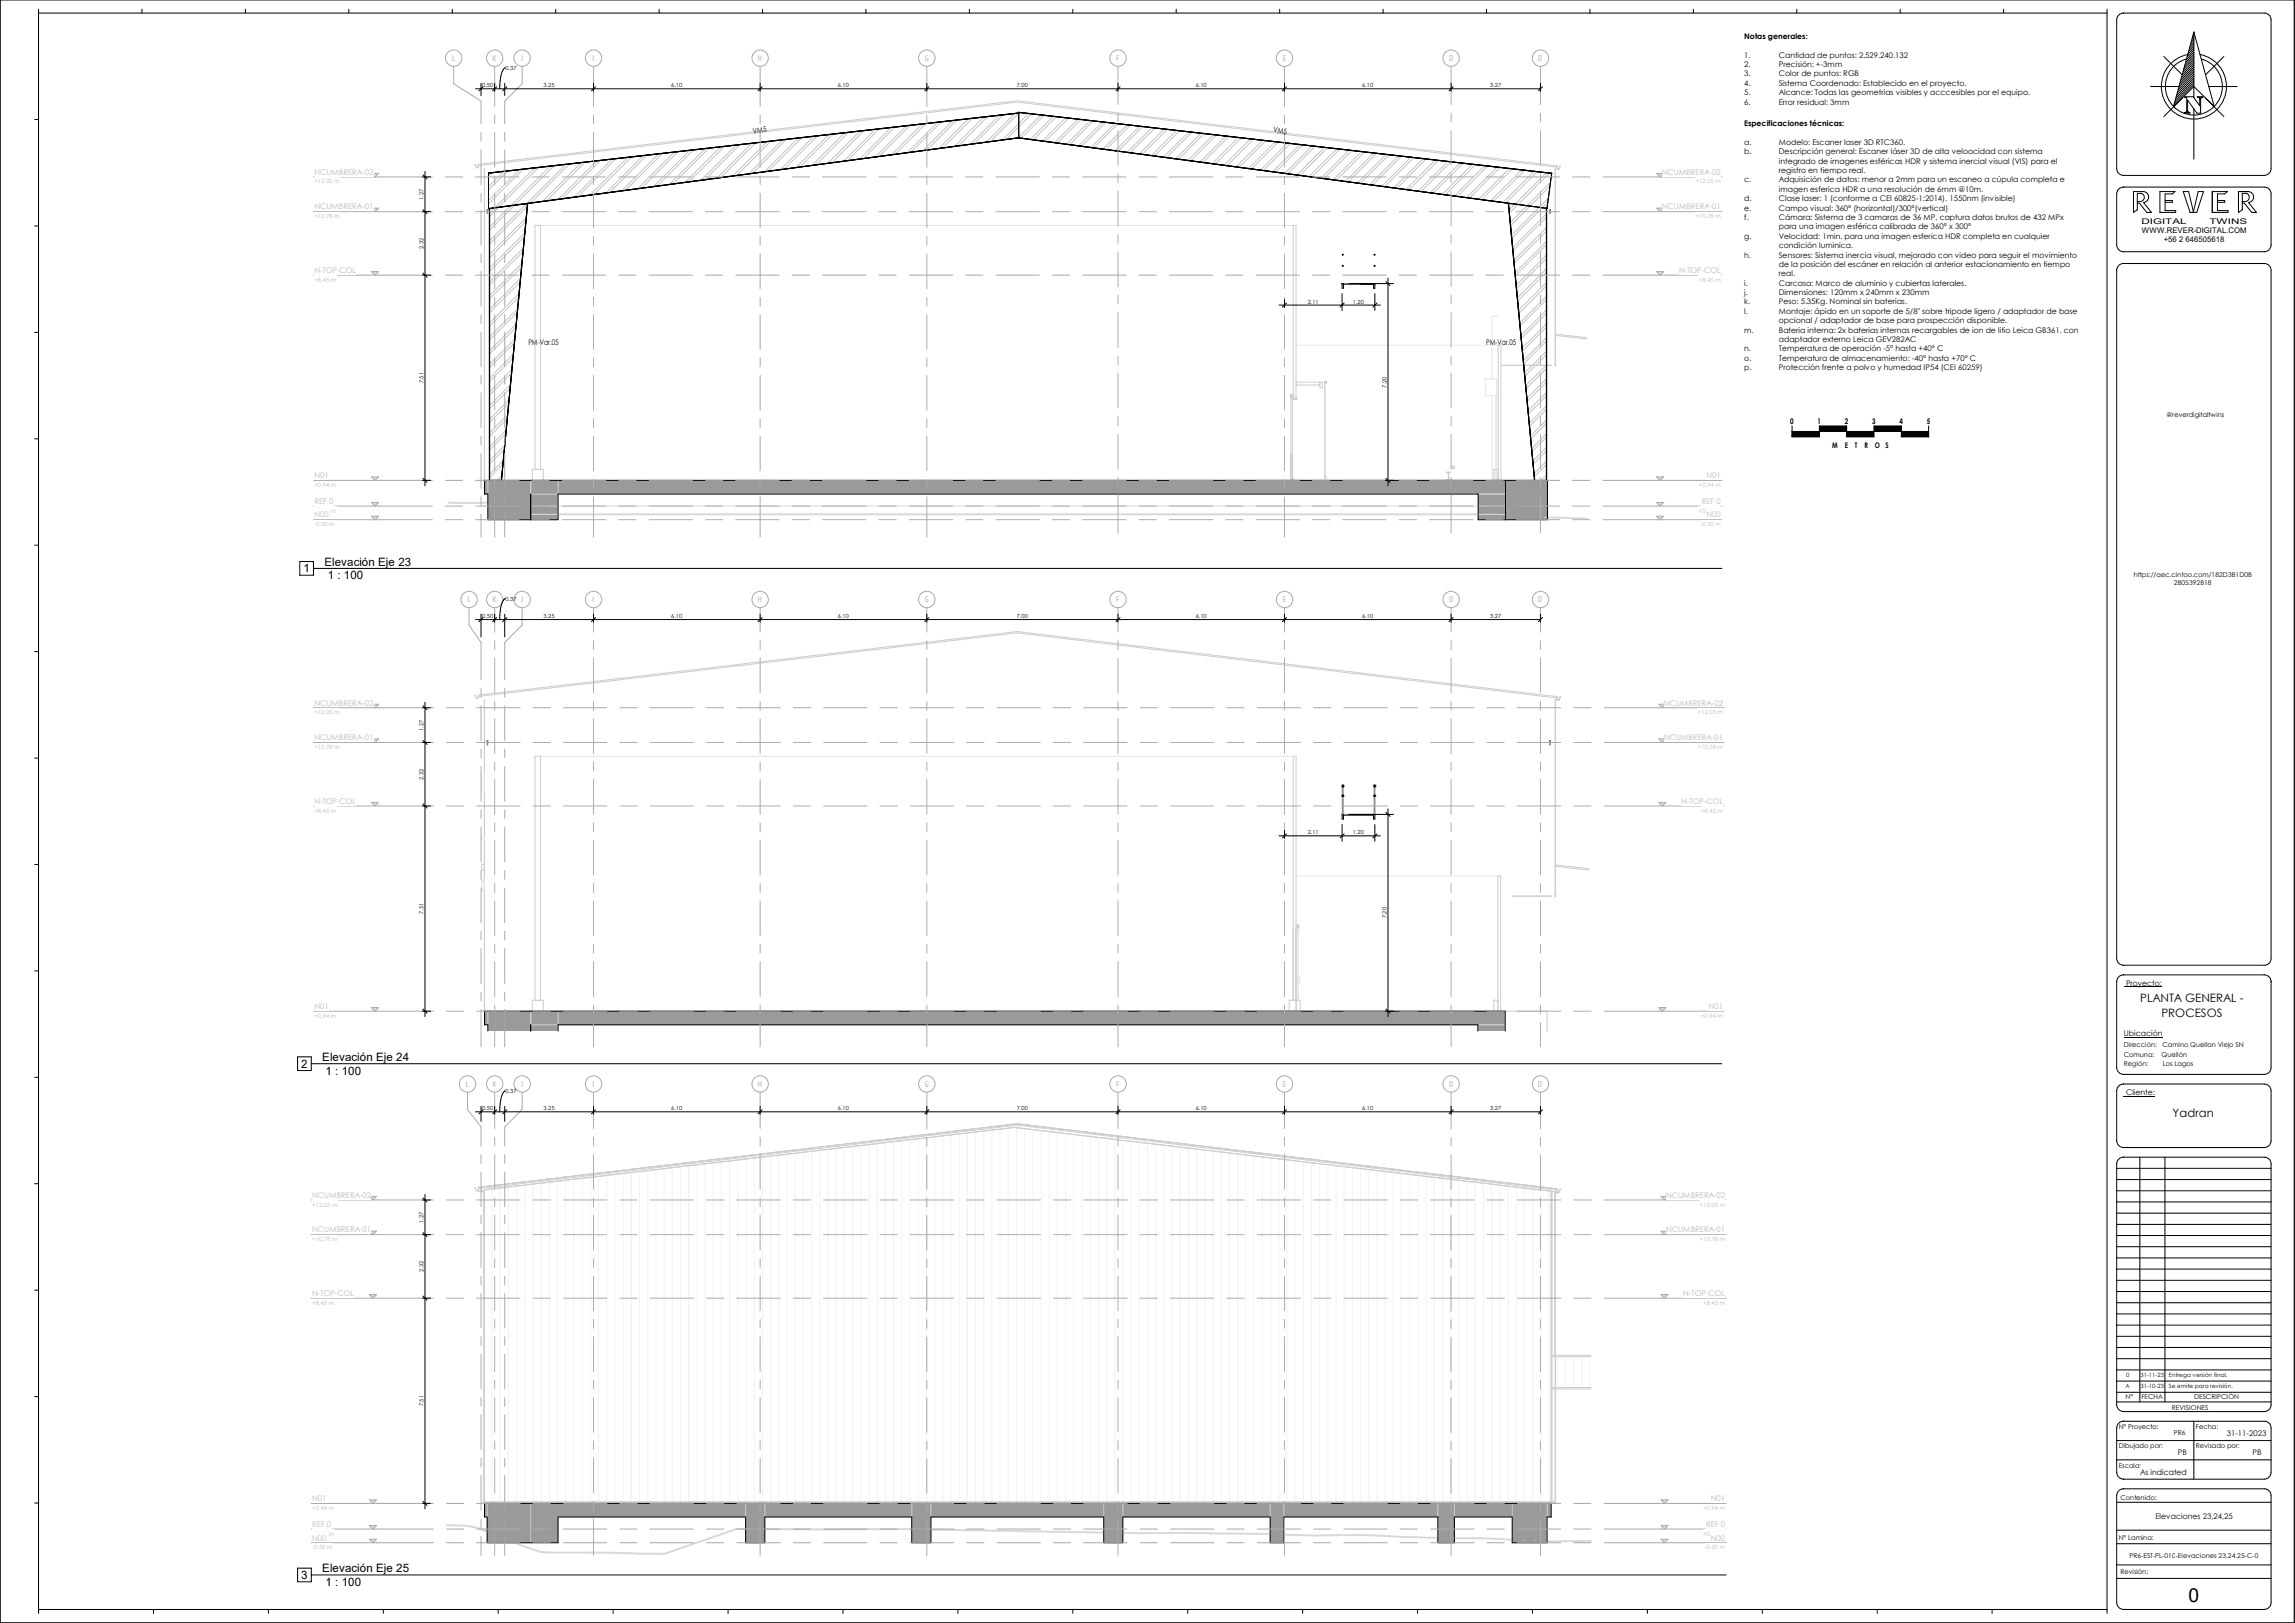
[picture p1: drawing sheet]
<svg xmlns="http://www.w3.org/2000/svg" width="841mm" height="594mm" viewBox="0 0 841 594" stroke-linecap="round" stroke-linejoin="round" font-family="sans-serif">
<defs><g id="words">
<text font-size="7.1" x="801.7" y="586.5">0</text>
<g font-size="4.2">
<text x="111.1" y="209.5">1</text>
<text x="118.9" y="207.2">Elevación Eje 23</text>
<text x="120" y="212.2">1 : 100</text>
<text x="784" y="367.1">PLANTA GENERAL</text>
<text x="820.5" y="367.1">-</text>
<text x="791.8" y="372.2">PROCESOS</text>
<text x="118.1" y="388.5">Elevación Eje 24</text>
<text x="110.3" y="390.9">2</text>
<text x="119.3" y="393.5">1 : 100</text>
<text x="795.9" y="408.9">Yadran</text>
<text x="118.1" y="575.7">Elevación Eje 25</text>
<text x="110.3" y="578.1">3</text>
<text x="119.3" y="580.7">1 : 100</text>
</g>
<g font-size="3" fill="#aaa">
<text x="165.6" y="22.4">L</text>
<text x="180.4" y="22.4">K</text>
<text x="190.9" y="22.4">J</text>
<text x="277.6" y="22.4">H</text>
<text x="338.8" y="22.4">G</text>
<text x="408.9" y="22.4">F</text>
<text x="469.9" y="22.4">E</text>
<text x="530.8" y="22.4">D</text>
<text x="563.4" y="22.4">D´</text>
<text x="171.2" y="220.6">L</text>
<text x="180.4" y="220.6">K</text>
<text x="190.9" y="220.6">J</text>
<text x="277.6" y="220.6">H</text>
<text x="338.8" y="220.6">G</text>
<text x="408.9" y="220.6">F</text>
<text x="469.9" y="220.6">E</text>
<text x="530.8" y="220.6">D</text>
<text x="563.4" y="220.6">D´</text>
<text x="170.7" y="398">L</text>
<text x="180.4" y="398">K</text>
<text x="190.9" y="398">J</text>
<text x="277.6" y="398">H</text>
<text x="338.8" y="398">G</text>
<text x="408.9" y="398">F</text>
<text x="469.9" y="398">E</text>
<text x="530.8" y="398">D</text>
<text x="563.4" y="398">D´</text>
</g>
<g font-size="2.9">
<text x="275.9" y="49" transform="rotate(-8 275.9 49)">VM5</text>
<text x="466.4" y="48.5" transform="rotate(8 466.4 48.5)">VM5</text>
<text x="193.5" y="126.4">PM-Var.05</text>
<text x="544.4" y="126.3">PM-Var.05</text>
<text x="778.8" y="360.9">Proyecto:</text>
<text x="778" y="379.5">Ubicación</text>
<text x="778.8" y="401.1">Cliente:</text>
<text x="815.7" y="525.8">31</text>
<text x="818.9" y="525.8">-</text>
<text x="819.8" y="525.8">11</text>
<text x="823" y="525.8">-</text>
<text x="823.9" y="525.8">2023</text>
<text x="797.8" y="532.9">PB</text>
<text x="825.2" y="532.9">PB</text>
<text x="784" y="540">As indicated</text>
<text x="789.5" y="556.3">Elevaciones 23,24,25</text>
</g>
<g font-size="2.9" fill="#b7b7b7">
<text x="115.1" y="64">NCUMBRERA</text>
<text x="133.6" y="64">02</text>
<text x="608.8" y="64">NCUMBRERA</text>
<text x="626.3" y="64">-</text>
<text x="627.2" y="64">02</text>
<text x="115.1" y="76.7">NCUMBRERA</text>
<text x="133.6" y="76.7">01</text>
<text x="608.8" y="76.7">NCUMBRERA</text>
<text x="626.3" y="76.7">-</text>
<text x="627.2" y="76.7">01</text>
<text x="115.1" y="99.9">N</text>
<text x="118.2" y="99.9">TOP</text>
<text x="124.4" y="99.9">COL</text>
<text x="615.1" y="99.9">N</text>
<text x="618.1" y="99.9">TOP</text>
<text x="624.3" y="99.9">COL</text>
<text x="115.1" y="175.1">N01</text>
<text x="625.1" y="175.1">N01</text>
<text x="115.1" y="184.5">REF 0</text>
<text x="623.4" y="184.5">REF 0</text>
<text x="115.1" y="189.5">N00</text>
<text x="625.1" y="189.5">N00</text>
<text x="115.1" y="258.3">NCUMBRERA</text>
<text x="133.6" y="258.3">02</text>
<text x="609.6" y="258.3">NCUMBRERA</text>
<text x="628" y="258.3">02</text>
<text x="115.1" y="271">NCUMBRERA</text>
<text x="133.6" y="271">01</text>
<text x="609.6" y="271">NCUMBRERA</text>
<text x="627.1" y="271">-</text>
<text x="628" y="271">01</text>
<text x="115.1" y="294.3">N</text>
<text x="118.2" y="294.3">TOP</text>
<text x="124.4" y="294.3">COL</text>
<text x="615.8" y="294.3">N</text>
<text x="618.9" y="294.3">TOP</text>
<text x="625.1" y="294.3">COL</text>
<text x="115.1" y="369.4">N01</text>
<text x="625.9" y="369.4">N01</text>
<text x="114.4" y="438.6">NCUMBRERA</text>
<text x="132.8" y="438.6">02</text>
<text x="610.3" y="438.6">NCUMBRERA</text>
<text x="628.8" y="438.6">02</text>
<text x="114.4" y="451.3">NCUMBRERA</text>
<text x="131.9" y="451.3">-</text>
<text x="132.8" y="451.3">01</text>
<text x="610.3" y="451.3">NCUMBRERA</text>
<text x="627.9" y="451.3">-</text>
<text x="628.8" y="451.3">01</text>
<text x="114.4" y="474.5">N</text>
<text x="117.4" y="474.5">TOP</text>
<text x="123.6" y="474.5">COL</text>
<text x="616.6" y="474.5">N</text>
<text x="619.7" y="474.5">TOP</text>
<text x="625.9" y="474.5">COL</text>
<text x="114.4" y="549.7">N01</text>
<text x="626.7" y="549.7">N01</text>
<text x="114.4" y="559.1">REF 0</text>
<text x="625" y="559.1">REF 0</text>
<text x="114.4" y="564.1">N00</text>
<text x="626.7" y="564.1">N00</text>
</g>
<g font-size="2.8">
<text x="638.9" y="14.3">Notas generales:</text>
<text x="638.9" y="21.1">1.</text>
<text x="651.6" y="21.1">Cantidad de puntos: 2.529.240.132</text>
<text x="638.9" y="24.5">2.</text>
<text x="638.9" y="27.9">3.</text>
<text x="651.6" y="24.5">Precisión: +-3mm</text>
<text x="651.6" y="27.9">Color de puntos: RGB</text>
<text x="638.9" y="31.4">4.</text>
<text x="638.9" y="34.8">5.</text>
<text x="651.6" y="31.4">Sistema Coordenado: Establecido en el proyecto.</text>
<text x="651.6" y="34.8">Alcance: Todas las geometrias visibles y acccesibles por el equipo.</text>
<text x="638.9" y="38.3">6.</text>
<text x="651.6" y="38.3">Error residual: 3mm</text>
<text x="638.9" y="46.2">Especificaciones técnicas:</text>
<text x="638.9" y="53">a.</text>
<text x="651.6" y="53">Modelo: Escaner laser 3D RTC360.</text>
<text x="638.9" y="56.4">b.</text>
<text x="651.6" y="56.4">Descripción general: Escaner láser 3D de alta veloocidad con sistema</text>
<text x="651.6" y="59.9">integrado de imagenes esféricas HDR y sistema inercial visual (VIS) para el</text>
<text x="651.6" y="63.3">registro en tiempo real.</text>
<text x="638.9" y="66.8">c.</text>
<text x="651.6" y="66.8">Adquisición de datos: menor a 2mm para un escaneo a cúpula completa e</text>
<text x="651.6" y="70.2">imagen esferica HDR a una resolución de 6mm @10m.</text>
<text x="638.9" y="73.6">d.</text>
<text x="638.9" y="77.1">e.</text>
<text x="651.6" y="73.6">Clase laser: 1 (conforme a CEI 60825-1:2014). 1550nm (invisible)</text>
<text x="651.6" y="77.1">Campo visual: 360° (horizontal)/300°(vertical)</text>
<text x="638.9" y="80.5">f.</text>
<text x="651.6" y="80.5">Cámara: Sistema de 3 camaras de 36 MP, captura datos brutos de 432 MPx</text>
<text x="651.6" y="84">para una imagen esférica calibrada de 360° x 300°</text>
<text x="784.5" y="81.9">DIGITAL</text>
<text x="809.3" y="81.9">TWINS</text>
<text x="638.9" y="87.4">g.</text>
<text x="651.6" y="87.4">Velocidad: 1min. para una imagen esferica HDR completa en cualquier</text>
<text x="784.6" y="85.4">WWW.REVER-DIGITAL.COM</text>
<text x="792.6" y="88.6">+56 2 646505618</text>
<text x="638.9" y="94.3">h.</text>
<text x="651.6" y="90.8">condición luminíca.</text>
<text x="651.6" y="94.3">Sensores: Sistema inercia visual, mejorado con video para seguir el movimiento</text>
<text x="651.6" y="97.7">de la posición del escáner en relación al anterior estacionamiento en tiempo</text>
<text x="651.6" y="101.2">real.</text>
<text x="638.9" y="104.6">i.</text>
<text x="651.6" y="104.6">Carcasa: Marco de aluminio y cubiertas laterales.</text>
<text x="638.9" y="108.1">j.</text>
<text x="638.9" y="111.5">k.</text>
<text x="651.6" y="108.1">Dimensiones: 120mm x 240mm x 230mm</text>
<text x="651.6" y="111.5">Peso: 5.35Kg. Nominal sin baterias.</text>
<text x="638.9" y="114.9">l.</text>
<text x="651.6" y="114.9">Montaje: ápido en un soporte de 5/8&quot; sobre tripode ligero / adaptador de base</text>
<text x="651.6" y="118.4">opcional / adaptador de base para prospección disponible.</text>
<text x="638.9" y="121.8">m.</text>
<text x="651.6" y="121.8">Bateria interna: 2x baterias internas recargables de ion de litio Leica GB361. con</text>
<text x="651.6" y="125.3">adaptador externo Leica GEV282AC</text>
<text x="638.9" y="128.7">n.</text>
<text x="651.6" y="128.7">Temperatura de operación -5° hasta +40° C</text>
<text x="638.9" y="135.6">p.</text>
<text x="638.9" y="132.1">o.</text>
<text x="651.6" y="135.6">Protección frente a polvo y humedad IP54 (CEI 60259)</text>
<text x="651.6" y="132.1">Temperatura de almacenamiento: -40° hasta +70° C</text>
<text x="655.8" y="155.1">0</text>
<text x="665.8" y="155.1">1</text>
<text x="675.8" y="155.1">2</text>
<text x="685.8" y="155.1">3</text>
<text x="695.9" y="155.1">4</text>
<text x="705.8" y="155.1">5</text>
<text x="671.2" y="164.1">M</text>
<text x="675.8" y="164.1">E</text>
<text x="679.5" y="164.1">T</text>
<text x="683" y="164.1">R</text>
<text x="686.8" y="164.1">O S</text>
</g>
<g font-size="2.5">
<text x="793.6" y="152.9">@reverdigitaltwins</text>
<text x="778" y="383.3">Dirección:</text>
<text x="792.2" y="383.3">Camino Quellon Viejo SN</text>
<text x="778" y="386.9">Comuna:</text>
<text x="791.8" y="386.9">Quellón</text>
<text x="778" y="390.5">Región:</text>
<text x="792.3" y="390.5">Los Lagos</text>
<text x="778.6" y="512.4">N°</text>
<text x="784.4" y="512.4">FECHA</text>
<text x="803.7" y="512.4">DESCRIPCIÓN</text>
<text x="795.6" y="516.2">REVISIONES</text>
<text x="776.1" y="523.2">N° Proyecto:</text>
<text x="796.3" y="525.4">PR6</text>
<text x="804.4" y="523.2">Fecha:</text>
<text x="776.1" y="530.3">Dibujado por:</text>
<text x="804.4" y="530.3">Revisado por:</text>
<text x="776.1" y="537.4">Escala:</text>
<text x="776.8" y="549.1">Contenido:</text>
<text x="776.1" y="563.9">N° Lamina:</text>
<text x="780.1" y="570.4">PR6</text>
<text x="784.4" y="570.4">-</text>
<text x="785.2" y="570.4">EST</text>
<text x="788.7" y="570.4">-</text>
<text x="789.5" y="570.4">PL</text>
<text x="792.1" y="570.4">-</text>
<text x="792.9" y="570.4">010</text>
<text x="797" y="570.4">-</text>
<text x="797.8" y="570.4">Elevaciones 23.24.25</text>
<text x="822.4" y="570.4">-</text>
<text x="823.2" y="570.4">C</text>
<text x="825.2" y="570.4">-</text>
<text x="825.9" y="570.4">0</text>
<text x="776.8" y="576.4">Revisión:</text>
</g>
<g font-size="2.4">
<text x="781.6" y="211.2">https://aec.cintoo.com/182D3B1D0B</text>
<text x="796.3" y="214.1">2B05392B18</text>
</g>
<g font-size="2.1">
<text x="185.2" y="25.6">0.37</text>
<text x="176.7" y="32">0.50</text>
<text x="199.1" y="32">3.25</text>
<text x="245.9" y="32">6.10</text>
<text x="306.9" y="32">6.10</text>
<text x="372.5" y="32">7.00</text>
<text x="438" y="32">6.10</text>
<text x="499" y="32">6.10</text>
<text x="545.9" y="32">3.27</text>
<text x="155.2" y="73.2" transform="rotate(-90 155.2 73.2)">1.27</text>
<text x="155.2" y="91.2" transform="rotate(-90 155.2 91.2)">2.32</text>
<text x="479" y="111.2">2.11</text>
<text x="495.6" y="111.2">1.20</text>
<text x="155.2" y="140.4" transform="rotate(-90 155.2 140.4)">7.51</text>
<text x="507.9" y="141.9" transform="rotate(-90 507.9 141.9)">7.20</text>
<text x="185.2" y="220">0.37</text>
<text x="176.7" y="226.3">0.50</text>
<text x="199.1" y="226.3">3.25</text>
<text x="245.9" y="226.3">6.10</text>
<text x="306.9" y="226.3">6.10</text>
<text x="372.5" y="226.3">7.00</text>
<text x="438" y="226.3">6.10</text>
<text x="499" y="226.3">6.10</text>
<text x="545.9" y="226.3">3.27</text>
<text x="155.2" y="267.5" transform="rotate(-90 155.2 267.5)">1.27</text>
<text x="155.2" y="285.5" transform="rotate(-90 155.2 285.5)">2.32</text>
<text x="479" y="305.5">2.11</text>
<text x="495.6" y="305.5">1.20</text>
<text x="155.2" y="334.7" transform="rotate(-90 155.2 334.7)">7.51</text>
<text x="507.9" y="336.3" transform="rotate(-90 507.9 336.3)">7.20</text>
<text x="185.2" y="400.2">0.37</text>
<text x="176.7" y="406.5">0.50</text>
<text x="199.1" y="406.5">3.25</text>
<text x="245.9" y="406.5">6.10</text>
<text x="306.9" y="406.5">6.10</text>
<text x="372.5" y="406.5">7.00</text>
<text x="438" y="406.5">6.10</text>
<text x="499" y="406.5">6.10</text>
<text x="545.9" y="406.5">3.27</text>
<text x="155.2" y="447.8" transform="rotate(-90 155.2 447.8)">1.27</text>
<text x="155.2" y="465.8" transform="rotate(-90 155.2 465.8)">2.32</text>
<text x="778.6" y="508.3">A</text>
<text x="778.8" y="504.4">0</text>
<text x="784.1" y="508.3">31-10-23</text>
<text x="784.1" y="504.4">31-11-23</text>
<text x="794.5" y="508.3">Se emite para revisión.</text>
<text x="794.5" y="504.4">Entrega versión final.</text>
<text x="155.2" y="515" transform="rotate(-90 155.2 515)">7.51</text>
</g>
<g font-size="2.1" fill="#b7b7b7">
<text x="115.1" y="67.2">+12.05 m</text>
<text x="621.2" y="67.2">+12.05 m</text>
<text x="115.1" y="79.9">+10.78 m</text>
<text x="621.2" y="79.9">+10.78 m</text>
<text x="115.1" y="103.1">+8.45 m</text>
<text x="622.3" y="103.1">+8.45 m</text>
<text x="115.1" y="178.3">+0.94 m</text>
<text x="622.3" y="178.3">+0.94 m</text>
<text x="115.1" y="187.7">+0.00 m</text>
<text x="622.3" y="187.7">+0.00 m</text>
<text x="115.1" y="261.6">+12.05 m</text>
<text x="621.9" y="261.6">+12.05 m</text>
<text x="115.1" y="274.3">+10.78 m</text>
<text x="621.9" y="274.3">+10.78 m</text>
<text x="115.1" y="297.5">+8.45 m</text>
<text x="623.1" y="297.5">+8.45 m</text>
<text x="115.1" y="372.7">+0.94 m</text>
<text x="623.1" y="372.7">+0.94 m</text>
<text x="114.4" y="441.8">+12.05 m</text>
<text x="622.7" y="441.8">+12.05 m</text>
<text x="114.4" y="454.5">+10.78 m</text>
<text x="622.7" y="454.5">+10.78 m</text>
<text x="114.4" y="477.8">+8.45 m</text>
<text x="623.9" y="477.8">+8.45 m</text>
<text x="114.4" y="552.9">+0.94 m</text>
<text x="623.9" y="552.9">+0.94 m</text>
<text x="114.4" y="562.3">+0.00 m</text>
<text x="623.9" y="562.3">+0.00 m</text>
</g>
</g></defs>
<g fill="#9a9a9a">
<path d="M177.5 175.9h372.7v5h-372.7z" fill-rule="evenodd"/>
<path d="M551.5 175.9h15.4v14.4h-15.4z" fill-rule="evenodd"/>
<path d="M178.7 180.9h15.7v9.4h-15.7z" fill-rule="evenodd"/>
<path d="M194.4 180.9h10v9.4h-10z" fill-rule="evenodd"/>
<path d="M541.5 175.9h10v14.4h-10z" fill-rule="evenodd"/>
</g>
<path d="M530.7 174.5l-.1 .1M530.8 175.7l-.3 .2" fill="none" stroke="#cecece" stroke-width=".37"/>
<path d="M164.3 184h.8M165.1 184l4.9 .2h-.8M178.7 184l-8.6 .3-5-.3M204.4 188.4h337.1M565.8 189.4h.6M566.9 189.4l14.4 .5" fill="none" stroke="#dadada" stroke-width=".37"/>
<g fill="none" stroke="#c3c3c3" stroke-width=".37">
<path d="M208.7 60l-14.4 14.4M213 59.5l-14.3 14.3M214.4 59.4l-14.3 14.2M218.7 58.9l-14.2 14.1M220 58.7l-14.1 14.1M224.3 58.2l-14 14M225.7 58.1l-14 14M230 57.6l-13.9 13.9M231.4 57.4l-13.9 13.9M235.7 56.9l-13.8 13.8M237.1 56.8l-13.8 13.7M241.4 56.3l-13.7 13.6"/>
<path d="M242.7 56.1l-13.6 13.6M247 55.6l-13.5 13.6M248.4 55.5l-13.5 13.5M252.7 55l-13.4 13.4M254.1 54.8l-13.4 13.4M258.4 54.4l-13.2 13.2M259.8 54.2l-13.3 13.2M264.1 53.7l-13.1 13.1M265.4 53.6l-13 13M269.7 53.1l-12.9 12.9M271.1 52.9l-12.9 12.9M275.4 52.4l-12.8 12.9"/>
<path d="M276.8 52.3l-12.8 12.8M281.1 51.8l-12.7 12.7M282.4 51.6l-12.6 12.7M286.7 51.1l-12.5 12.6M288.1 51l-12.5 12.5M292.4 50.5l-12.4 12.4M293.8 50.4l-12.4 12.4M298.1 49.9l-12.3 12.3M299.5 49.7l-12.3 12.3M303.8 49.2l-12.2 12.2M305.1 49.1l-12.1 12.1M309.4 48.6l-12 12"/>
<path d="M310.8 48.4l-12 12M315.1 47.9l-11.9 11.9M316.5 47.8l-11.9 11.8M320.8 47.3l-11.8 11.8M322.2 47.1l-11.8 11.8M326.5 46.7l-11.7 11.6M327.9 46.5l-11.7 11.6M332.1 46l-11.5 11.5M333.5 45.8l-11.4 11.5M337.8 45.4l-11.3 11.3M339.2 45.2l-11.3 11.4M343.5 44.7l-11.2 11.3"/>
<path d="M344.9 44.6l-11.2 11.2M349.2 44.1l-11.1 11.1M350.5 43.9l-11 11.1M354.8 43.4l-10.9 11M356.2 43.3l-10.9 10.9M360.5 42.8l-10.8 10.8M361.9 42.6l-10.8 10.8M366.2 42.1l-10.7 10.8M367.6 42l-10.7 10.7M371.9 41.5l-10.6 10.6M373.4 41.1l-10.7 10.8M376.9 41.5l-9.8 9.8"/>
<path d="M378 41.7l-9.5 9.4M381.4 42.1l-8.5 8.4M382.4 42.2l-8.4 8.4M382.5 42.2h-.1M385.9 42.6l-8.5 8.5M387 42.7l-8.5 8.5M387.4 52.3l-.1 .1M390.4 43.1l-8.6 8.6M391.5 43.2l-8.6 8.6M394.9 43.6l-8.6 8.7M396 43.7l-8.6 8.6M399.4 44.1l-8.7 8.8"/>
<path d="M400.5 44.2l-8.7 8.8M403.9 44.6l-8.8 8.8M405 44.8l-8.8 8.8M408.5 45.1l-8.9 8.9M409.6 45.3l-8.9 8.9M413 45.7l-9 8.9M414.1 45.8l-9 9M417.5 46.2l-9 9M418.6 46.3l-9.1 9.1M421.8 56.9v.1M422 46.7l-9.1 9.1M423.1 46.8l-9.1 9.2"/>
<path d="M426.5 47.3l-9.2 9.1M426.5 47.2v.1M427.6 47.4l-9.2 9.2M427.6 47.3v.1M431 47.7l-9.2 9.2M432.1 47.9l-9.3 9.2M435.6 48.3l-9.4 9.3M436.2 58.9h.1M436.6 48.4l-9.3 9.3M439.6 59.3l-.1 .1M440 48.8l-9.3 9.4M440.1 48.8h-.1"/>
<path d="M441.1 48.9l-9.4 9.4M441.2 48.9h-.1M444.6 49.3l-9.5 9.5M445.7 49.4l-9.5 9.5M449.1 49.8l-9.5 9.5M450.2 49.9l-9.6 9.6M453.6 50.3l-9.6 9.7M454.7 50.4l-9.6 9.7M458.1 50.8l-9.7 9.8M459.2 50.9l-9.7 9.8M462.6 51.4l-9.7 9.8M463.7 51.5l-9.8 9.8"/>
<path d="M467.2 51.9l-9.9 9.8M468.2 52l-9.8 9.9M468.2 52h.1M471.7 52.4l-10 9.9M472.8 52.5l-10 10M476.2 52.9l-10 10M477.3 53l-10 10.1M480.7 53.4l-10.1 10.1M481.8 53.5l-10.1 10.1M485.2 53.9l-10.2 10.2M486.3 54.1l-10.2 10.1M489.7 54.4l-10.2 10.3"/>
<path d="M490.8 54.6l-10.2 10.2M494.3 55l-10.4 10.3M495.3 55.1l-10.3 10.3M498.8 55.5l-10.4 10.4M499.9 55.6l-10.5 10.4M503.3 56l-10.5 10.5M504.4 56.1l-10.5 10.5M507.8 56.5l-10.5 10.5M508.9 56.6l-10.6 10.6M512.3 57l-10.6 10.7M513.4 57.1l-10.6 10.7M516.8 57.6l-10.7 10.7"/>
<path d="M517.9 57.7l-10.7 10.7M517.9 57.7h.1M521.4 58.1l-10.8 10.8M522.4 58.2l-10.8 10.8M525.9 58.6l-10.9 10.8M527 58.7l-10.9 10.9M530.4 59.1l-10.9 10.9M531.4 59.3l-10.8 10.8M531.5 59.2l-.1 .1M534.9 59.6l-11 11M536 59.7l-11 11.1M180.3 63.2l-1.4 1.4"/>
<path d="M184.6 62.7l-5.7 5.7M186 62.6l-7.1 7M190.3 62.1l-11.4 11.3M191.7 61.9l-12.8 12.7M192.8 79.7l-13.5 13.5M193.2 75.5l-13.9 13.9M196 61.4l-16.7 16.7M197.3 61.3l-18 18M201.6 60.8l-22.3 22.3M203 60.6l-23.7 23.7M207.3 60.1l-28 28.1M497.3 67l-.1 .1"/>
<path d="M502.8 67.8h.1M520.6 70.1l-.1 .1M538.3 72.5h.1M539.4 60.1l-11.1 11.1M540.5 60.3l-11.1 11.1M543.9 60.6l-11.1 11.2M545 60.8l-11.2 11.1M545 60.8h.1M548.4 61.2l-11.2 11.2M549.5 61.3l-11.2 11.2M553 61.7l-11.4 11.3M554 61.8l-11.3 11.3"/>
<path d="M554.9 74.8l-2.1 2.2M555 74.7l-.1 .1M556 74.9l-3.1 3.2M556.1 74.9h-.1M557.5 62.2l-11.4 11.4M558.6 62.3l-11.4 11.4M562 62.7l-11.5 11.5M563.1 62.8l-11.5 11.5M566.5 78.3l-12.4 12.4M566.5 63.2l-11.5 11.5M566.5 79.5l-12.3 12.4M566.5 78.3h.1"/>
<path d="M567 74l-13.3 13.3M567.2 72.6l-13.6 13.5M567.6 63.4l-11.5 11.5M567.8 68.2l-14.5 14.5M568 66.8l-14.8 14.8M179.3 84.3h.1M191.1 97.7l-11.8 11.8M191.2 96.4l-11.9 11.8M191.6 92.1l-12.3 12.4M191.8 90.8l-12.5 12.5M192.2 86.6l-12.9 12.9M192.3 85.2l-13 13"/>
<path d="M192.7 81l-13.4 13.4M566.5 93.4l-11.1 11.1M566.5 89.6l-11.4 11.4M566.5 83.3l-12 12M566.5 88.3l-11.6 11.6M566.5 98.4l-10.7 10.7M566.5 84.5l-11.9 12M566.5 94.6l-11 11M566.5 99.6l-10.6 10.6M566.5 93.4h.1M566.5 89.6h.1M179.3 108.2v.1"/>
<path d="M189 119.9l-9.7 9.7M189.1 118.6l-9.8 9.8M189.5 114.4l-10.2 10.2M189.7 113l-10.4 10.3M190.1 108.8l-10.8 10.8M190.2 107.5l-10.9 10.9M190.6 103.3l-11.3 11.3M190.7 101.9l-11.4 11.4M556.8 119.4h.1M566.5 104.7l-10.2 10.2M566.5 103.4l-10.3 10.3M566.5 108.5l-9.8 9.8"/>
<path d="M566.5 113.5l-9.4 9.4M566.5 118.5l-8.9 9M566.5 109.7l-9.7 9.7M566.5 114.7l-9.3 9.3M566.5 119.7l-8.8 8.9M566.5 104.6v.1M179.3 123.3v.1M179.3 134.6v.1M187.4 136.6l-8.1 8.1M187.6 135.2l-8.3 8.3M188 131l-8.7 8.7M188.1 129.7l-8.8 8.8"/>
<path d="M188.5 125.5l-9.2 9.1M188.6 124.1l-9.3 9.4M566.5 124.8l-8.4 8.4M566.5 123.5l-8.5 8.6M566.5 128.6l-8.1 8.1M566.5 133.6l-7.7 7.7M566.5 138.6l-7.2 7.3M566.5 129.8l-8 8M566.5 134.8l-7.6 7.6M566.5 139.9l-7.1 7.1M566.5 124.8h.1M179.3 143.5h.1"/>
<path d="M179.3 154.7v.1M185.3 158.8l-6 6.1M185.5 157.5l-6.2 6.1M185.9 153.3l-6.6 6.5M186 151.9l-6.7 6.7M186.4 147.7l-7.1 7M186.5 146.3l-7.2 7.3M186.9 142.2l-7.6 7.6M187 140.8l-7.7 7.7M566.5 143.7l-6.8 6.8M566.5 148.7l-6.3 6.4M566.5 153.7l-5.9 6"/>
<path d="M566.5 158.8l-5.5 5.5M566.5 144.9l-6.7 6.7M566.5 149.9l-6.2 6.3M566.5 155l-5.8 5.8M566.5 160l-5.4 5.4M179.3 169.8v.1M183.7 175.5l-.4 .4M183.9 174.1l-1.8 1.8M184.3 169.9l-5 5M184.4 168.6l-5.1 5.1M184.8 164.4l-5.5 5.4M184.9 163l-5.6 5.7"/>
<path d="M562 173.4l-.1 .1M566.5 163.9l-5 5M566.5 175.1l-.8 .8M566.5 168.8l-4.5 4.6M566.5 173.9l-2 2M566.5 165l-4.9 5M566.5 170.1l-4.5 4.5M566.5 163.8v.1M566.5 175.1h.1"/>
</g>
<g fill="none" stroke="#ccc" stroke-width=".37">
<path d="M175.3 60.2l197.4-23.3 197.7 23.8v.5l-197.7-23.8-197.4 23.3zM177.4 61.8l.1 113.6zM569.7 61.8v71.7M569.7 61.8h.1M483.5 140v2h1v-2h-9.7v1h8.7M548.8 126.4h.1M548.8 126.4v49.5M548.8 126.4h1v49.5M550.2 133.7l18 .1zM569.7 133.5h.1M569.7 122.8l11.6 1.3M569.7 122.3l11.6 1.3"/>
<path d="M194.4 175.9v14.4M204.4 175.9v14.4h-25.7v-14.4h388.2v14.4h-25.4v-9.4M529.9 172.9v.1M547.2 175.9v-4h1.5v4M551.5 175.9v14.4M194.4 180.9h357.1"/>
</g>
<path d="M548.8 115.9h-2.2v22.8M474.8 126.4h73.7M548.5 126.4h.1M546.6 144.9v31M547.9 144.9v31M548.3 144.9h-4.2v-6.2h4.2v37.2" fill="none" stroke="#e5e5e5" stroke-width=".37"/>
<circle cx="529.9" cy="173" r=".17" fill="#ccc"/>
<path d="M529.9 173h.1" fill="none" stroke="#ccc" stroke-width=".37"/>
<circle cx="529.9" cy="173" r=".17" fill="#ccc"/>
<path d="M529.9 173l.5 .1M529.9 175.8h.1M530.4 173.1h.1M530.4 175.7h.1M530.4 175.7l-.5 .2 1.5-.1M530.4 173.1l.1 .1M530.5 175.7h-.1M530.5 173.2l.1 .1M530.5 175.6v.1M530.5 173.2v2.4M531.3 175.8h.1" fill="none" stroke="#ccc" stroke-width=".37"/>
<circle cx="531.3" cy="175.8" r=".17" fill="#ccc"/>
<g fill="none" stroke="#ccc" stroke-width=".37">
<path d="M174.1 60.3l.1 .1M174.1 60.3v.1M174.2 60.3v.1M174.6 61.4h.7M175.3 60.2v1.2h-.8l-.3-1M175.3 60.2h.1M570.4 60.7h.1M570.4 60.7v1.3h.7l.4-1.1M571.5 60.9h.1M571.5 60.9l-.4 1h-.7M571.6 60.9h.1M485.3 139.9v.2h.4v-.2"/>
<path d="M485.3 139.9h.1M485.3 139.9h.3M485.6 139.9h.1M569.6 133.5h.3v.5h-.3zM472.9 145.6h.1M472.9 145.8h.1M472.9 145.6v30M472.9 145.2h.1M472.9 145.7h.1M472.9 145.2h.5M472.9 144.4h.1M472.9 144.4v.8"/>
<path d="M472.9 144.4l.2 .1M473 145.7h.1M473 144.5h.3M473 144.4l.2 .5M473.2 144.9h.1M473.2 144.9l.2 .1M473.4 144.5h.1M473.4 145h.1M473.4 144.6h.1M473.4 144.5v.1M473.4 145v.2M473.4 144.5h-.1"/>
<path d="M473.4 144.6h-.4M473.4 145.2h.1M473.4 145.8h.1M473.4 145.9h.2M473.4 145.9h.1M473.4 145.8v.1M473.4 145.7h.1M473.5 145.6h.1M473.5 146h.1M473.5 145.8h.1M473.5 145.6v30M473.5 145.8h-.1"/>
<path d="M473.5 145.6h-.6M473.6 145.7h-.7M473.6 145.7h.1M473.6 145.7l.1 .1M473.7 145.8h.1M473.7 145.8l-.1 .1M473.7 146.1h.1M473.7 146.1h1.1M473.8 145.2h.1M473.8 145.2l-.1 .1M474.8 145.6h.1M474.8 145.9h-1.2"/>
<path d="M474.8 145.6v.5M474.8 145.6v.1M474.8 146.1h.1M474.8 146.1v-63.5h-1l-.1 63.5M485.4 140.3h.1M485.5 140.2v34.7M485.5 140.3v34.6M177.3 175.4h.2v.5h-.2zM195 171.9h4v4h-4zM196 171.9v-89.3h2v89.3M472.8 175.3h.1M472.9 166.3v9.4"/>
<path d="M472.9 175.7v.1M472.9 175.5h.1M473 175.5h.1M473.2 175.6h.1M473.4 175.6h.1M473.4 175.4h.1M473.4 175.8h.1M473.4 175.6v.2M473.4 175.3h.1M473.4 175.3v.1M473.5 175.9h.1M473.4 175.5h.1"/>
<path d="M473.4 175.6l.1 .3M473.4 175.8l.1 .1M473.5 175.4h.1M473.5 175.2h.1M473.5 175.5h.1M473.5 166.3h.1M473.5 175.6h-.7l.1 .1M473.5 175.3h-.1M485.4 174.9h.1M485.5 174.4h.1M485.5 174.8v.1M485.5 174.9h.1"/>
<path d="M485.5 174.4v.5M529.9 172.9l1.4 .1M530.8 175.7h.1M530.8 173.1h.1M530.8 175.7l.5 .1M530.8 173.1v2.6M531.3 173l-.5 .1M531.4 173h-.1M531.4 175.9h.1"/>
<circle cx="532.3" cy="171.2" r=".5"/>
</g>
<g fill="none" stroke="#e5e5e5" stroke-width=".37">
<path d="M198 82.6h275.8M485.3 139.9h.1M485.3 139.9h.3M485.6 139.9h.1M485.4 140.1l.1 34.3M485.4 140.1h.1M485.5 140.2h.1M485.5 140.3h.1M485.5 140.2l-.1 .1M485.5 140.2v34.2M485.4 174.8v.1M485.4 174.9h.1"/>
<path d="M485.4 174.4h.1M485.4 174.4v.5M485.5 174.4h.1M485.5 174.9h.1M485.5 174.4v.1M485.5 174.5h.1M485.5 174.8h.1M485.5 174.5v.4M485.5 174.8v.1"/>
</g>
<path d="M164.3 184l5.8 .3 8.6-.3M204.4 188.4h337.1M566.9 189.4l14.4 .5" fill="none" stroke="#dadada" stroke-width=".7"/>
<path d="M194.4 185.3h357.1v3.1h-357.1z" fill="none" stroke="#dadada" stroke-width=".37"/>
<g fill="none" stroke="#000" stroke-width=".37">
<path d="M373.2 41.4l-194.3 22v13M373.2 50.5v-9.4l195.2 22.4M179.3 76.4v99.5M179.3 76.4h.1M179.3 76.4h-.4M192.5 74.6h.8l-9.6 101.3 9.5-101.3M552.6 74.6l9.6 101.3M553.5 74.6h-1l9.6 101.3M566.5 76.3v99.6M566.5 76.2v.1M566.5 76.3h.2M566.7 76.3l-193.5-25.9-194.3 26"/>
<path d="M566.7 76.3h.1M568.4 63.5l-1.7 12.8M568.4 63.4v.1M491.9 103.8v.3M491.9 104.1h.1M492.1 103.8v1.8h-.5v-1.8h.7l-.1 .3M492.2 104.1h.1M492.5 103.8l.1 .3zM492.9 103.8h.1M492.9 104.1h.1M492.9 103.8v.3M493.2 103.8h.1"/>
<path d="M493.2 104.1h.1M493.2 103.8v.3M493.5 103.8h.1M493.5 104.1h.1M493.5 103.8v.3M493.9 103.8h.1M493.9 104.1h.1M493.9 103.8v.3M494.2 103.8v.3zM494.5 103.8h.1M494.5 104.1h.1M494.5 103.8v.3"/>
<path d="M494.9 103.8h.1M494.9 104.1h.1M494.9 103.8v.3M495.2 103.8h.1M495.2 104.1h.1M495.2 103.8v.3M495.5 103.8h.1M495.5 104.1h.1M495.5 103.8v.3M495.9 103.8v.3zM496.2 103.8h.1M496.2 104.1h.1"/>
<path d="M496.2 103.8v.3M496.5 103.8h.1M496.5 104.1h.1M496.5 103.8v.3M496.8 103.8l.1 .3zM497.2 103.8h.1M497.2 104.1h.1M497.2 103.8v.3M497.5 103.8v.3zM497.8 103.8h.1M497.8 104.1h.1M497.8 103.8v.3"/>
<path d="M498.2 103.8h.1M498.2 104.1h.1M498.2 103.8v.3M498.5 103.8v.3zM498.8 103.8h.1M498.8 104.1h.1M498.8 103.8v.3M499.2 103.8v.3zM499.5 103.8h.1M499.5 104.1h.1M499.5 103.8v.3M499.8 103.8h.1"/>
<path d="M499.8 104.1h.1M499.8 103.8v.3M500.1 103.8l.1 .3zM500.5 103.8h.1M500.5 104.1h.1M500.5 103.8v.3M500.8 103.8h.1M500.8 104.1h.1M500.8 103.8v.3M501.1 103.8h.1M501.1 104.1h.1M501.1 103.8v.3"/>
<path d="M501.5 103.8h.1M501.5 104.1h.1M501.5 103.8v.3M501.8 103.8v.3zM502.1 103.8h.1M502.1 104.1h.1M502.1 103.8v.3M502.5 103.8h.1M502.5 104.1h.1M502.5 103.8v.3M502.8 103.8h.1M502.8 104.1h.1"/>
<path d="M502.8 103.8v.3M503.1 103.8h.5v1.8h-.4zM503.1 104.1h.1M177.5 175.9h389.4v14.4h-25.4v-9.4h-337.1v9.4h-25.7v-9.4h-1.2zM551.5 175.9v14.4M194.4 180.9v9.4"/>
<circle cx="491.8" cy="97.3" r=".15"/>
<circle cx="491.8" cy="93.3" r=".15"/>
<circle cx="503.5" cy="97.3" r=".15"/>
<circle cx="503.5" cy="93.3" r=".15"/>
</g>
<g fill="none" stroke="#808080" stroke-width=".37">
<path d="M178.5 76.9v1.3M178.5 76.9v.1M178.5 77h.1M178.5 76.8l.2 1.4M178.5 76.8v.1M178.6 77h.1M567.7 76.9l.1 .1M567.8 77h.1M567.9 76.8l-.2 1.4M567.9 77h-.1M567.9 77h.1M567.9 76.8v.1"/>
<path d="M567.9 76.8v1.4M491.6 103.9h.1M491.6 103.9h12M492.1 103.9h11M503.6 103.9h.1"/>
</g>
<g fill="#9a9a9a">
<path d="M177.5 370.3h372.5v5h-372.5z" fill-rule="evenodd"/>
<path d="M178.7 375.3h15.7v2.2h-15.7z" fill-rule="evenodd"/>
<path d="M194.4 375.3h10v2.2h-10z" fill-rule="evenodd"/>
<path d="M541.4 370.3h10v7.2h-10z" fill-rule="evenodd"/>
</g>
<g fill="none" stroke="#ccc" stroke-width=".37">
<path d="M174.1 254.7h.1M174.2 254.7h.1M174.2 254.7l.4 1h.7M175.3 254.5h.1M175.3 254.5l197.4-23.3 197.7 23.9M175.3 254.5v1.3h-.8l-.3-1M175.3 255l197.4-23.2 197.7 23.8M569.7 256.2v71.7M569.7 256.2h.1M570.4 255.1v1.2h.7l.4-1.1M570.4 255.1h.1M571.5 255.2h.1"/>
<path d="M571.6 255.2v.1M177.4 316.5h-1v2.1h1M569.7 317.2l12.4 1.4M569.7 316.7l12.4 1.4M474.8 339.6h.1M475.2 338.9h.1M475.2 339.4h.1M475.2 338.8h.1M475.2 339.4l-.1 .2h.5M475.2 338.8v.1M475.2 338.9h.3M475.3 338.8h.1"/>
<path d="M475.4 338.8h.1M475.5 338.9h.1M475.5 338.9v.1M475.5 339.3l-.3 .1M475.6 338.8h.1M475.6 338.8l-.1 .1M475.6 338.8v.1M475.6 339.6h.1M475.6 338.9v.7M475.6 339.6v1.7l-.2-1.7M548.7 320.8h.1M548.7 320.8v49.5"/>
<path d="M548.7 320.8h1v49.5M554.1 328.1l14.1 .1zM569.6 327.9h.3v.4h-.3zM177.3 369.8h.2v.5h-.2zM177.4 369.8v-113.6l.1 113.6M178.7 377.5v-7.2h388v7.2M194.4 370.3v7.2M194.4 375.3h357M195 370.3v-4h4v4M196 366.3v-89.4h2v89.4M204.4 370.3v7.2M472.2 370.3v-4h4v4"/>
<path d="M473.8 366.3v-89.4h1v93.4M541.4 375.3v2.2M548.7 366.3h-1.5v4M551.4 370.3v7.2"/>
</g>
<g fill="none" stroke="#e5e5e5" stroke-width=".37">
<path d="M198 276.9h275.8M176.4 283.3v6.6M177.4 283.3v6.6M176.4 306.2v1.3M176.4 306.6h1M177.4 306.2v1.3M176.4 322h.1M176.4 326.2h.1M176.4 322h1v1.4M176.4 324.2h1v2h-1zM176.4 322v1.4M176.4 325.7h1"/>
<path d="M176.4 322.9h1M176.4 322.5h1M473.8 340h.1M473.8 340v26.3M473.8 340h-.1M474.8 320.8h73.8M474.8 339.6v26.7M475 340h.1M475 340h.4M475 340v26.3M475.1 339.8h.3M475.2 339l-.1 1"/>
<path d="M475.2 339h.1M475.4 339l.1 .3zM475.4 339.2h-.3h.3M475.6 339.8v.2M475.6 340h.1M475.6 340v17.7M548.6 320.8h.1M474.8 340.4h.1M474.8 340.2h.1M474.8 340.1h.1M474.9 340v26.3M475 340l-.2 .1"/>
<path d="M475.2 357.7h.1M475.2 359.8h.1M475.2 357.7v2.1M475.2 357.7h.7M475.2 359.8h.7M475.3 357.7h.1M475.3 359.8h.1M475.4 341.3h.2M475.6 357.7h.1M475.6 359.8h.1M475.6 357.7v2.1M475.6 359.8v6.5"/>
<path d="M475.8 357.7h.1M475.9 359.8h.1M475.9 357.7v2.1M475.6 360.7h.1"/>
</g>
<g fill="none" stroke="#808080" stroke-width=".37">
<path d="M178.5 272.8v-1.6l.2 1.6M178.5 271.3v.1M178.5 271.2h.1M178.7 271.3l-.2 .1M567.7 272.8l.1-1.6 .1 1.6M567.9 271.2v.1M567.9 271.3h-.2M491.6 298.3h.1M491.6 298.2h12M491.7 287.4h.1M491.7 287.4v10.8M491.7 287.4h.3"/>
<path d="M492 287.4h.1M492 287.6h.1M492 287.4v10.8M492.1 298.3h11M503.4 287.4h.1M503.4 287.4h.3M503.4 287.4v10.8M503.6 298.2h.1M503.7 287.4h.1M503.7 298.5h.1M503.7 287.6h.1M503.7 287.4v11.1"/>
</g>
<g fill="none" stroke="#000" stroke-width=".37">
<path d="M491.7 291.4h.1M491.7 287.9h.1M491.7 291.5h.1M491.7 291.5l.1 .1M491.8 287.7v.5M491.8 287.7h.1M491.9 298.2v.2M491.9 298.4h.1M491.9 288.2h-.1M491.9 291.6h-.1M491.9 287.7l.1 .2M492 288v.1"/>
<path d="M492 288.1l-.1 .1M492 291.4h.1M492 287.9h.1M492 291.4l-.1 .2M492 291.4l-.2-.3-.1 .4M492 287.9v.1M492.1 298.2v1.7h-.5v-1.7h.7l-.1 .2M492.2 298.4h.1M492.5 298.2l.1 .2zM492.9 298.2h.1M492.9 298.4h.1M492.9 298.2v.2"/>
<path d="M493.2 298.2h.1M493.2 298.4h.1M493.2 298.2v.2M493.5 298.2h.1M493.5 298.4h.1M493.5 298.2v.2M493.9 298.2h.1M493.9 298.4h.1M493.9 298.2v.2M494.2 298.2v.2zM494.5 298.2h.1M494.5 298.4h.1"/>
<path d="M494.5 298.2v.2M494.9 298.2h.1M494.9 298.4h.1M494.9 298.2v.2M495.2 298.2h.1M495.2 298.4h.1M495.2 298.2v.2M495.5 298.2h.1M495.5 298.4h.1M495.5 298.2v.2M495.9 298.2v.2zM496.2 298.2h.1"/>
<path d="M496.2 298.4h.1M496.2 298.2v.2M496.5 298.2h.1M496.5 298.4h.1M496.5 298.2v.2M496.8 298.2l.1 .2zM497.2 298.2h.1M497.2 298.4h.1M497.2 298.2v.2M497.5 298.2v.2zM497.8 298.2h.1M497.8 298.4h.1"/>
<path d="M497.8 298.2v.2M498.2 298.2h.1M498.2 298.4h.1M498.2 298.2v.2M498.5 298.2v.2zM498.8 298.2h.1M498.8 298.4h.1M498.8 298.2v.2M499.2 298.2v.2zM499.5 298.2h.1M499.5 298.4h.1M499.5 298.2v.2"/>
<path d="M499.8 298.2h.1M499.8 298.4h.1M499.8 298.2v.2M500.1 298.2l.1 .2zM500.5 298.2h.1M500.5 298.4h.1M500.5 298.2v.2M500.8 298.2h.1M500.8 298.4h.1M500.8 298.2v.2M501.1 298.2h.1M501.1 298.4h.1"/>
<path d="M501.1 298.2v.2M501.5 298.2h.1M501.5 298.4h.1M501.5 298.2v.2M501.8 298.2v.2zM502.1 298.2h.1M502.1 298.4h.1M502.1 298.2v.2M502.5 298.2h.1M502.5 298.4h.1M502.5 298.2v.2M502.8 298.2h.1"/>
<path d="M502.8 298.4h.1M502.8 298.2v.2M503.1 298.2h.5v1.7h-.4zM503.1 298.4h.1M503.4 291.4h.1M503.4 287.9h.1M503.4 287.8v.4l.2-.1M503.4 287.7h.2M503.4 287.7v.1M503.4 291.1l.1 .5zM503.6 287.7v.1M503.6 287.8l.1 .1"/>
<path d="M503.6 288v.1M503.7 291.4h.1M503.7 287.9h.1M503.7 287.9l-.1 .1M178.7 377.5v-2.2h-1.2v-5h373.9v7.2M194.4 375.3v2.2M204.4 377.5v-2.2h337v2.2"/>
</g>
<g fill="#9a9a9a">
<path d="M177.5 550.5h390.7v5h-390.7z" fill-rule="evenodd"/>
<path d="M554 555.5h12.7v9.4h-12.7z" fill-rule="evenodd"/>
<path d="M526.7 555.5h6v9.4h-6z" fill-rule="evenodd"/>
<path d="M465.3 555.5h5v9.4h-5z" fill-rule="evenodd"/>
<path d="M404.3 555.5h7v9.4h-7z" fill-rule="evenodd"/>
<path d="M334 555.5h7v9.4h-7z" fill-rule="evenodd"/>
<path d="M273.2 555.5h7v9.4h-7z" fill-rule="evenodd"/>
<path d="M178.5 555.5h25.9v9.4h-25.9z" fill-rule="evenodd"/>
</g>
<g fill="none" stroke="#f2f2f2" stroke-width=".37">
<path d="M312.3 419.8v130.2M315.3 419.5v130.5M318.3 419.1v130.9M321.3 418.7v131.3M324.3 418.4v131.6M327.3 418v132M330.3 417.7v132.3M333.3 417.3v132.7M336.3 417v133M339.3 416.6v133.4M342.3 416.3v133.7M345.3 415.9v134.1"/>
<path d="M348.3 415.6v134.4M351.3 415.2v134.8M354.3 414.9v135.1M357.3 414.5v135.5M360.3 414.1v135.9M363.3 413.8v136.2M366.4 413.4v136.6M369.3 413.1v136.9M372.3 412.9v137.1M375.3 413.3v136.7M378.4 413.6v136.4M381.4 414v136"/>
<path d="M384.3 414.3v135.7M387.3 414.7v135.3M390.4 415.1v134.9M393.4 415.4v134.6M396.4 415.8v134.2M399.4 416.1v133.9M402.4 416.5v133.5M405.4 416.8v133.2M408.4 417.2v132.8M411.4 417.6v132.4M414.4 417.9v132.1M417.4 418.3v131.7"/>
<path d="M420.4 418.6v131.4M423.4 419v131M426.4 419.3v130.7M429.4 419.7v130.3M180.3 435.4v114.6M183.3 435v115M186.2 434.6v115.4M189.3 434.3v115.7M192.3 433.9v116.1M195.3 433.6v116.4M198.3 433.2v116.8M201.3 432.9v117.1"/>
<path d="M204.3 432.5v117.5M207.3 432.2v117.8M210.3 431.8v118.2M213.3 431.5v118.5M216.3 431.1v118.9M219.3 430.8v119.2M222.3 430.4v119.6M225.3 430v120M228.3 429.7v120.3M231.3 429.3v120.7M234.3 429v121M237.3 428.6v121.4"/>
<path d="M240.3 428.3v121.7M243.3 427.9v122.1M246.3 427.6v122.4M249.3 427.2v122.8M252.3 426.9v123.1M255.3 426.5v123.5M258.3 426.2v123.8M261.3 425.8v124.2M264.3 425.4v124.6M267.3 425.1v124.9M270.3 424.8v125.2M273.3 424.4v125.6"/>
<path d="M276.3 424.1v125.9M279.3 423.7v126.3M282.3 423.3v126.7M285.3 423v127M288.3 422.6v127.4M291.3 422.3v127.7M294.3 421.9v128.1M297.3 421.6v128.4M300.3 421.2v128.8M303.3 420.9v129.1M306.3 420.5v129.5M309.3 420.2v129.8"/>
<path d="M432.4 420.1v129.9M435.4 420.4v129.6M438.4 420.8v129.2M441.4 421.1v128.9M444.4 421.5v128.5M447.4 421.8v128.2M450.4 422.2v127.8M453.4 422.6v127.4M456.4 422.9v127.1M459.4 423.3v126.7M462.4 423.6v126.4M465.4 424v126"/>
<path d="M468.4 424.3v125.7M471.4 424.7v125.3M474.4 425v125M477.4 425.4v124.6M480.4 425.8v124.2M483.4 426.1v123.9M486.4 426.5v123.5M489.4 426.8v123.2M492.4 427.2v122.8M495.4 427.5v122.5M498.4 427.9v122.1M501.4 428.3v121.7"/>
<path d="M504.4 428.6v121.4M507.4 429v121M510.4 429.3v120.7M513.4 429.7v120.3M516.4 430.1v119.9M519.4 430.4v119.6M522.4 430.8v119.2M525.4 431.1v118.9M528.4 431.5v118.5M531.4 431.8v118.2M534.4 432.2v117.8M537.4 432.6v117.4"/>
<path d="M540.4 432.9v117.1M543.4 433.3v116.7M546.4 433.6v116.4M549.4 434v116M552.4 434.3v115.7M555.4 434.7v115.3M558.4 435.1v114.9M561.4 435.4v114.6M564.5 435.8v114.2M567.4 436.1v113.9M570.4 496.8v11.3M573.4 496.8v11.3"/>
<path d="M576.4 496.8v11.3M579.4 496.8v11.3M582.4 496.8v11.3"/>
</g>
<g fill="none" stroke="#dadada" stroke-width=".37">
<path d="M163.5 558.5l7.1 .2 4.2 .7 3.7 1.6M269.7 559.7l.5 .1M270.2 559.8l-26.8 9.2-16.3-.4-26.3-.1-2.7-.2-9.7-3.4M270.2 559.8l3 .1M280.2 559.9l28 .1M334 560h-25.8M308.2 560h-.7M341 560.1l61 1.1M401.5 561.1l.5 .1M404.3 561.1l-2.3 .1M411.3 561.3h23.8l30.2 .4M470.3 561.9a313.8 313.8 0 0 0 29 .2l27.4 1"/>
<path d="M532.7 563.3a194.9 194.9 0 0 1 21.3 .6M558.1 564.1h.1M562.3 564.1h.1M582.9 564.3l-16.2 .2"/>
</g>
<g fill="none" stroke="#ccc" stroke-width=".37">
<path d="M174.1 434.9v.1M174.2 434.9l.3 1.1h.8M174.2 434.9h.1M175.3 434.8h.1M175.3 434.8l197.4-23.3 197.7 23.8M175.3 434.8v1.5l2.2-.3M175.3 435.3l197.4-23.3 197.7 23.8M177.4 436.4v114.1M177.5 436.4h-.3v114.1h392.5v-41.9M569.7 436.4h.1M569.7 436.4l-198.1-23.6-194.1 22.9v114.3M569.7 436.4v71.7"/>
<path d="M570.4 435.3v1.5h-.7M570.4 435.3h.1M571.5 435.5l-.4 1.1h-.7M571.5 435.5h.1M571.6 435.5h.1M568.5 496.3h14.4M568.5 496.8h14.4M568.5 508.6h14.4M568.5 508.1h14.4M569.6 508.1v.5M569.9 508.1v.5M177.5 550v.5"/>
<path d="M178.5 550.5v14.4h15.9v-14.4M273.2 550.5v14.4h7v-14.4M334 550.5v14.4h7v-14.4M404.3 550.5v14.4h7v-14.4M465.3 550.5v14.4h5v-14.4M526.7 550.5v14.4h6v-14.4M554 550.5v14.4h12.7v-14.4M568.2 550h-390.9v.5M568.2 550.5v-114.1h.3v114.1M568.5 550h1.2"/>
</g>
<path d="M163.5 558.5l7.1 .2 4.2 .7 3.7 1.6M175.9 559.9h.2M269.3 559.9h.4M273.2 559.9l-3-.1-26.8 9.2-16.3-.4-26.3-.1-2.7-.2-9.7-3.4M280.2 559.9l53.8 .1M341 560.1l63.3 1M411.3 561.3h23.8l30.2 .4M470.3 561.9a313.8 313.8 0 0 0 29 .2l27.4 1M532.7 563.3a194.9 194.9 0 0 1 21.3 .6M582.9 564.3l-16.2 .2" fill="none" stroke="#dadada" stroke-width=".7"/>
<path d="M177.5 550.5h390.7v5h-1.5v9.4h-12.7v-9.4h-21.3v9.4h-6v-9.4h-56.4v9.4h-5v-9.4h-54v9.4h-7v-9.4h-63.3v9.4h-7v-9.4h-53.8v9.4h-7v-9.4h-68.8v9.4h-25.9v-9.4h-1z" fill="none" stroke="#000" stroke-width=".37"/>
<path d="M114.8 185.3h23.9" fill="none" stroke="#aaa" stroke-width=".37"/>
<path d="M136.1 184h2.6v1.3h-2.6z" fill-rule="evenodd" fill="#e2e2e2"/>
<path d="M136.1 184h2.6l-1.3 1.3z" fill="none" stroke="#aaa" stroke-width=".37"/>
<g fill="#fff">
<path d="M115.1 181.7h7.1v3.4h-7.1z" fill-rule="evenodd"/>
<path d="M115.1 185.6h8.1v2.6h-8.1z" fill-rule="evenodd"/>
</g>
<path d="M606.9 185.3h23.8" fill="none" stroke="#aaa" stroke-width=".37"/>
<path d="M606.9 184h2.5v1.3h-2.5z" fill-rule="evenodd" fill="#e2e2e2"/>
<path d="M606.9 184h2.6l-1.3 1.3z" fill="none" stroke="#aaa" stroke-width=".37"/>
<g fill="#fff">
<path d="M623.4 181.7h7v3.4h-7z" fill-rule="evenodd"/>
<path d="M622.3 185.6h8.1v2.6h-8.1z" fill-rule="evenodd"/>
</g>
<g fill="none" stroke="#aaa" stroke-width=".37">
<path d="M114.8 175.9h23.9M138.7 185.3h19.7M163.1 185.3h6.4M174.2 185.3h15.9M194.9 185.3h6.3M206 185.3h15.9M226.7 185.3h6.3M237.8 185.3h15.9M258.4 185.3h6.4M269.5 185.3h15.9M290.2 185.3h6.3M301.3 185.3h15.9"/>
<path d="M321.9 185.3h6.4M333.1 185.3h15.9M353.7 185.3h6.4M364.8 185.3h15.9M385.5 185.3h6.3M396.6 185.3h15.9M417.3 185.3h6.3M428.3 185.3h16M449 185.3h6.4M460.1 185.3h15.9M480.8 185.3h6.3M491.9 185.3h15.9"/>
<path d="M512.6 185.3h6.3M523.6 185.3h16M544.3 185.3h6.4M555.4 185.3h15.9M576.1 185.3h6.3M587.2 185.3h19.7"/>
</g>
<path d="M136.1 174.6h2.6v1.3h-2.6z" fill-rule="evenodd" fill="#e2e2e2"/>
<path d="M136.1 174.6h2.6l-1.3 1.3z" fill="none" stroke="#aaa" stroke-width=".37"/>
<g fill="#fff">
<path d="M115.1 172.2h5.3v3.5h-5.3z" fill-rule="evenodd"/>
<path d="M115.1 176.2h8.1v2.6h-8.1z" fill-rule="evenodd"/>
</g>
<path d="M606.9 175.9h23.8" fill="none" stroke="#aaa" stroke-width=".37"/>
<path d="M606.9 174.6h2.5v1.3h-2.5z" fill-rule="evenodd" fill="#e2e2e2"/>
<path d="M606.9 174.6h2.6l-1.3 1.3z" fill="none" stroke="#aaa" stroke-width=".37"/>
<g fill="#fff">
<path d="M625.1 172.2h5.3v3.5h-5.3z" fill-rule="evenodd"/>
<path d="M622.3 176.2h8.1v2.6h-8.1z" fill-rule="evenodd"/>
</g>
<g fill="none" stroke="#aaa" stroke-width=".37">
<path d="M138.7 175.9h19.7M163.1 175.9h6.4M174.2 175.9h15.9M194.9 175.9h6.3M206 175.9h15.9M226.7 175.9h6.3M237.8 175.9h15.9M258.4 175.9h6.4M269.5 175.9h15.9M290.2 175.9h6.3M301.3 175.9h15.9M321.9 175.9h6.4"/>
<path d="M333.1 175.9h15.9M353.7 175.9h6.4M364.8 175.9h15.9M385.5 175.9h6.3M396.6 175.9h15.9M417.3 175.9h6.3M428.3 175.9h16M449 175.9h6.4M460.1 175.9h15.9M480.8 175.9h6.3M491.9 175.9h15.9M512.6 175.9h6.3"/>
<path d="M523.6 175.9h16M544.3 175.9h6.4M555.4 175.9h15.9M576.1 175.9h6.3M587.2 175.9h19.7M606.9 190.3h23.8"/>
</g>
<path d="M606.9 189h2.5v1.3h-2.5z" fill-rule="evenodd" fill="#e2e2e2"/>
<path d="M606.9 189h2.6l-1.3 1.3z" fill="none" stroke="#aaa" stroke-width=".37"/>
<g fill="#fff">
<path d="M625.1 186.6h5.3v3.5h-5.3z" fill-rule="evenodd"/>
<path d="M622.9 190.6h.8v2.6h-.8z" fill-rule="evenodd"/>
<path d="M623.7 190.6h6.7v2.6h-6.7z" fill-rule="evenodd"/>
</g>
<path d="M114.8 190.3h23.9" fill="none" stroke="#aaa" stroke-width=".37"/>
<path d="M136.1 189h2.6v1.3h-2.6z" fill-rule="evenodd" fill="#e2e2e2"/>
<path d="M136.1 189h2.6l-1.3 1.3z" fill="none" stroke="#aaa" stroke-width=".37"/>
<g fill="#fff">
<path d="M115.1 186.6h5.3v3.5h-5.3z" fill-rule="evenodd"/>
<path d="M115.1 190.6h.8v2.6h-.8z" fill-rule="evenodd"/>
<path d="M115.9 190.6h6.7v2.6h-6.7z" fill-rule="evenodd"/>
</g>
<g fill="none" stroke="#aaa" stroke-width=".37">
<path d="M606.9 100.8h23.8M138.7 190.3h19.7M163.1 190.3h6.4M174.2 190.3h15.9M194.9 190.3h6.3M206 190.3h15.9M226.7 190.3h6.3M237.8 190.3h15.9M258.4 190.3h6.4M269.5 190.3h15.9M290.2 190.3h6.3M301.3 190.3h15.9"/>
<path d="M321.9 190.3h6.4M333.1 190.3h15.9M353.7 190.3h6.4M364.8 190.3h15.9M385.5 190.3h6.3M396.6 190.3h15.9M417.3 190.3h6.3M428.3 190.3h16M449 190.3h6.4M460.1 190.3h15.9M480.8 190.3h6.3M491.9 190.3h15.9"/>
<path d="M512.6 190.3h6.3M523.6 190.3h16M544.3 190.3h6.4M555.4 190.3h15.9M576.1 190.3h6.3M587.2 190.3h19.7"/>
</g>
<path d="M606.9 99.5h2.5v1.2h-2.5z" fill-rule="evenodd" fill="#e2e2e2"/>
<path d="M606.9 99.5h2.6l-1.3 1.3z" fill="none" stroke="#aaa" stroke-width=".37"/>
<g fill="#fff">
<path d="M615.1 97.1h2.1v3.4h-2.1z" fill-rule="evenodd"/>
<path d="M617.2 97.1h.9v3.4h-.9z" fill-rule="evenodd"/>
<path d="M618.1 97.1h5.3v3.4h-5.3z" fill-rule="evenodd"/>
<path d="M623.4 97.1h.9v3.4h-.9z" fill-rule="evenodd"/>
<path d="M624.3 97.1h6.1v3.4h-6.1z" fill-rule="evenodd"/>
<path d="M622.3 101h8.1v2.6h-8.1z" fill-rule="evenodd"/>
</g>
<path d="M114.8 100.8h23.9" fill="none" stroke="#aaa" stroke-width=".37"/>
<path d="M136.1 99.5h2.6v1.2h-2.6z" fill-rule="evenodd" fill="#e2e2e2"/>
<path d="M136.1 99.5h2.6l-1.3 1.3z" fill="none" stroke="#aaa" stroke-width=".37"/>
<g fill="#fff">
<path d="M115.1 97.1h2.2v3.4h-2.2z" fill-rule="evenodd"/>
<path d="M117.3 97.1h.9v3.4h-.9z" fill-rule="evenodd"/>
<path d="M118.2 97.1h5.3v3.4h-5.3z" fill-rule="evenodd"/>
<path d="M123.5 97.1h.9v3.4h-.9z" fill-rule="evenodd"/>
<path d="M124.4 97.1h6.1v3.4h-6.1z" fill-rule="evenodd"/>
<path d="M115.1 101h8.1v2.6h-8.1z" fill-rule="evenodd"/>
</g>
<g fill="none" stroke="#aaa" stroke-width=".37">
<path d="M114.8 64.8h23.9M138.7 100.8h19.7M163.1 100.8h6.4M174.2 100.8h15.9M194.9 100.8h6.3M206 100.8h15.9M226.7 100.8h6.3M237.8 100.8h15.9M258.4 100.8h6.4M269.5 100.8h15.9M290.2 100.8h6.3M301.3 100.8h15.9"/>
<path d="M321.9 100.8h6.4M333.1 100.8h15.9M353.7 100.8h6.4M364.8 100.8h15.9M385.5 100.8h6.3M396.6 100.8h15.9M417.3 100.8h6.3M428.3 100.8h16M449 100.8h6.4M460.1 100.8h15.9M480.8 100.8h6.3M491.9 100.8h15.9"/>
<path d="M512.6 100.8h6.3M523.6 100.8h16M544.3 100.8h6.4M555.4 100.8h15.9M576.1 100.8h6.3M587.2 100.8h19.7"/>
</g>
<path d="M136.1 63.5h2.6v1.3h-2.6z" fill-rule="evenodd" fill="#e2e2e2"/>
<path d="M136.1 63.5h2.6l-1.3 1.3z" fill="none" stroke="#aaa" stroke-width=".37"/>
<g fill="#fff">
<path d="M115.1 61.1h17.6v3.5h-17.6z" fill-rule="evenodd"/>
<path d="M132.7 61.1h.9v3.5h-.9z" fill-rule="evenodd"/>
<path d="M133.6 61.1h3.2v3.5h-3.2z" fill-rule="evenodd"/>
<path d="M115.1 65.1h9.3v2.6h-9.3z" fill-rule="evenodd"/>
</g>
<path d="M606.9 64.8h23.8" fill="none" stroke="#aaa" stroke-width=".37"/>
<path d="M606.9 63.5h2.5v1.3h-2.5z" fill-rule="evenodd" fill="#e2e2e2"/>
<path d="M606.9 63.5h2.6l-1.3 1.3z" fill="none" stroke="#aaa" stroke-width=".37"/>
<g fill="#fff">
<path d="M608.8 61.1h17.5v3.5h-17.5z" fill-rule="evenodd"/>
<path d="M626.3 61.1h.9v3.5h-.9z" fill-rule="evenodd"/>
<path d="M627.2 61.1h3.2v3.5h-3.2z" fill-rule="evenodd"/>
<path d="M621.2 65.1h9.2v2.6h-9.2z" fill-rule="evenodd"/>
</g>
<g fill="none" stroke="#aaa" stroke-width=".37">
<path d="M166.2 24.3v6.3l10 6.4v8.3M181.2 24.3v14.7M191.3 24.3v6.3l-6.4 6.4v8.3M217.4 24.3v14.7M278.4 24.3v14.7M339.5 24.3v14.7M409.5 24.3v13.9M470.5 24.3v14.7M531.6 24.3v13.9M176.2 48.5v3.2M176.2 54.9v12.7M181.2 42.2v3.1"/>
<path d="M181.2 48.5v12.7M184.9 48.5v3.2M184.9 54.9v12.7M217.4 42.2v3.1M217.4 48.5v12.7M278.4 42.2v3.1M278.4 48.5v12.7M339.5 42.2v3.1M339.5 48.5v12.7M409.5 41.4v3.2M409.5 47.8v12.7M470.5 42.2v3.1"/>
<path d="M470.5 48.5v12.7M531.6 41.4v3.2M531.6 47.8v12.7M114.8 77.5h23.9M138.7 64.8h19.7M163.1 64.8h6.4M174.2 64.8h15.9M176.2 70.8v3.1M176.2 77.1v12.7M181.2 64.4v3.2M181.2 70.8v12.7M184.9 70.8v3.1"/>
<path d="M184.9 77.1v12.7M194.9 64.8h6.3M206 64.8h15.9M217.4 64.4v3.2M217.4 70.8v12.7M226.7 64.8h6.3M237.8 64.8h15.9M258.4 64.8h6.4M269.5 64.8h15.9M278.4 64.4v3.2M278.4 70.8v12.7M290.2 64.8h6.3"/>
<path d="M301.3 64.8h15.9M321.9 64.8h6.4M333.1 64.8h15.9M339.5 64.4v3.2M339.5 70.8v12.7M353.7 64.8h6.4M364.8 64.8h15.9M385.5 64.8h6.3M396.6 64.8h15.9M409.5 63.6v3.2M409.5 70v12.7M417.3 64.8h6.3"/>
<path d="M428.3 64.8h16M449 64.8h6.4M460.1 64.8h15.9M470.5 64.4v3.2M470.5 70.8v12.7M480.8 64.8h6.3M491.9 64.8h15.9M512.6 64.8h6.3M523.6 64.8h16M531.6 63.6v3.2M531.6 70v12.7M544.3 64.8h6.4"/>
<path d="M555.4 64.8h15.9M576.1 64.8h6.3M587.2 64.8h19.7M176.2 93v3.2M176.2 99.4v12.7M181.2 86.6v3.2M181.2 93v12.7M184.9 93v3.2M184.9 99.4v12.7M217.4 86.6v3.2M217.4 93v12.7M278.4 86.6v3.2"/>
<path d="M278.4 93v12.7M339.5 86.6v3.2M339.5 93v12.7M409.5 85.9v3.2M409.5 92.2v12.7M470.5 86.6v3.2M470.5 93v12.7M531.6 85.9v3.2M531.6 92.2v12.7M176.2 115.2v3.2M181.2 108.9v3.2M181.2 115.2v12.7"/>
<path d="M184.9 115.2v3.2M217.4 108.9v3.2M217.4 115.2v12.7M278.4 108.9v3.2M278.4 115.2v12.7M339.5 108.9v3.2M339.5 115.2v12.7M409.5 108.1v3.2M409.5 114.5v12.7M470.5 108.9v3.2M470.5 115.2v12.7M531.6 108.1v3.2"/>
<path d="M531.6 114.5v12.7M176.2 121.6v12.7M176.2 137.5v3.2M181.2 131.1v3.2M181.2 137.5v12.7M184.9 121.6v12.7M184.9 137.5v3.2M217.4 131.1v3.2M217.4 137.5v12.7M278.4 131.1v3.2M278.4 137.5v12.7M339.5 131.1v3.2"/>
<path d="M339.5 137.5v12.7M409.5 130.4v3.1M409.5 136.7v12.7M470.5 131.1v3.2M470.5 137.5v12.7M531.6 130.4v3.1M531.6 136.7v12.7M176.2 143.8v12.7M176.2 159.7v3.2M181.2 153.4v3.1M181.2 159.7v12.7M184.9 143.8v12.7"/>
<path d="M184.9 159.7v3.2M217.4 153.4v3.1M217.4 159.7v12.7M278.4 153.4v3.1M278.4 159.7v12.7M339.5 153.4v3.1M339.5 159.7v12.7M409.5 152.6v3.2M409.5 159v12.7M470.5 153.4v3.1M470.5 159.7v12.7M531.6 152.6v3.2"/>
<path d="M531.6 159v12.7M176.2 166.1v12.7M181.2 175.6v3.2M184.9 166.1v12.7M217.4 175.6v3.2M278.4 175.6v3.2M339.5 175.6v3.2M409.5 174.8v3.2M470.5 175.6v3.2M531.6 174.8v3.2M176.2 181.9v3.2M176.2 188.3v8.3"/>
<path d="M181.2 181.9v14.7M184.9 181.9v3.2M184.9 188.3v8.3M217.4 181.9v14.7M278.4 181.9v14.7M339.5 181.9v14.7M409.5 181.2v13.9M470.5 181.9v14.7M531.6 181.2v13.9"/>
<circle cx="166.2" cy="21.3" r="3"/>
<circle cx="181.2" cy="21.3" r="3"/>
<circle cx="191.3" cy="21.3" r="3"/>
<circle cx="217.4" cy="21.3" r="3"/>
<circle cx="278.5" cy="21.3" r="3"/>
<circle cx="339.5" cy="21.3" r="3"/>
<circle cx="409.6" cy="21.3" r="3"/>
<circle cx="470.5" cy="21.3" r="3"/>
<circle cx="531.6" cy="21.3" r="3"/>
</g>
<path d="M136.1 76.2h2.6v1.3h-2.6z" fill-rule="evenodd" fill="#e2e2e2"/>
<path d="M136.1 76.2h2.6l-1.3 1.3z" fill="none" stroke="#aaa" stroke-width=".37"/>
<g fill="#fff">
<path d="M115.1 73.9h17.6v3.4h-17.6z" fill-rule="evenodd"/>
<path d="M132.7 73.9h.9v3.4h-.9z" fill-rule="evenodd"/>
<path d="M133.6 73.9h3.2v3.4h-3.2z" fill-rule="evenodd"/>
<path d="M115.1 77.8h9.3v2.6h-9.3z" fill-rule="evenodd"/>
</g>
<path d="M606.9 77.5h23.8" fill="none" stroke="#aaa" stroke-width=".37"/>
<path d="M606.9 76.2h2.5v1.3h-2.5z" fill-rule="evenodd" fill="#e2e2e2"/>
<path d="M606.9 76.2h2.6l-1.3 1.3z" fill="none" stroke="#aaa" stroke-width=".37"/>
<g fill="#fff">
<path d="M608.8 73.9h17.5v3.4h-17.5z" fill-rule="evenodd"/>
<path d="M626.3 73.9h.9v3.4h-.9z" fill-rule="evenodd"/>
<path d="M627.2 73.9h3.2v3.4h-3.2z" fill-rule="evenodd"/>
<path d="M621.2 77.8h9.2v2.6h-9.2z" fill-rule="evenodd"/>
</g>
<g fill="none" stroke="#aaa" stroke-width=".37">
<path d="M564.3 24.3v13.9M564.3 41.4v3.2M564.3 47.8v12.7M138.7 77.5h19.7M163.1 77.5h6.4M174.2 77.5h15.9M194.9 77.5h6.3M206 77.5h15.9M226.7 77.5h6.3M237.8 77.5h15.9M258.4 77.5h6.4M269.5 77.5h15.9"/>
<path d="M290.2 77.5h6.3M301.3 77.5h15.9M321.9 77.5h6.4M333.1 77.5h15.9M353.7 77.5h6.4M364.8 77.5h15.9M385.5 77.5h6.3M396.6 77.5h15.9M417.3 77.5h6.3M428.3 77.5h16M449 77.5h6.4M460.1 77.5h15.9"/>
<path d="M480.8 77.5h6.3M491.9 77.5h15.9M512.6 77.5h6.3M523.6 77.5h16M544.3 77.5h6.4M555.4 77.5h15.9M564.3 63.6v3.2M564.3 70v12.7M576.1 77.5h6.3M587.2 77.5h19.7M564.3 85.9v3.2M564.3 92.2v12.7"/>
<path d="M564.3 108.1v3.2M564.3 114.5v12.7M564.3 130.4v3.1M564.3 136.7v12.7M564.3 152.6v3.2M564.3 159v12.7M564.3 174.8v3.2M564.3 181.2v13.9M114.8 370.3h23.9"/>
<circle cx="564.3" cy="21.3" r="3"/>
</g>
<g fill="none" stroke="#000" stroke-width=".37">
<path d="M174.2 32.5h390.1M176.2 30.5v4.5M177 31.8l-1.5 1.5M181.2 30.5v2.9M181.9 31.8l-1.4 1.5M184.9 30.5v4.5M185.2 24.8a5.3 5.3 0 0 0-2 4.8l-.2 2.9M185.7 31.8l-1.6 1.5M217.4 30.5v2.9M218.2 31.8l-1.5 1.5M278.4 30.5v2.9M279.2 31.8l-1.5 1.5"/>
<path d="M339.5 30.5v2.9M340.3 31.8l-1.5 1.5M409.5 30.5v2.9M410.3 31.8l-1.5 1.5M470.5 30.5v2.9M471.3 31.8l-1.5 1.5M531.6 30.5v2.9M532.3 31.8l-1.5 1.5M564.3 30.5v2.9M565.1 31.8l-1.5 1.5M154.7 77.5h3M154.7 64.8h3"/>
<path d="M154.9 76.8l1.5 1.5M154.9 64.1l1.5 1.5M155.7 62.8v115.1M154.7 100.8h3M154.9 100l1.5 1.5M468.5 111.7h37.2M470.5 109.7v2.9M471.3 111l-1.5 1.5M491.6 107.5v6.2M492.4 111l-1.5 1.5M494.1 103.8h16.3M503.6 107.5v6.2"/>
<path d="M504.4 111l-1.5 1.5M507.7 103.1l1.5 1.5M508.4 101.9v76M154.7 175.9h3M154.9 175.2l1.5 1.5M507.5 175.9h2.9M507.7 175.2l1.5 1.5"/>
</g>
<path d="M136.1 369h2.6v1.2h-2.6z" fill-rule="evenodd" fill="#e2e2e2"/>
<path d="M136.1 369h2.6l-1.3 1.3z" fill="none" stroke="#aaa" stroke-width=".37"/>
<g fill="#fff">
<path d="M115.1 366.6h5.3v3.5h-5.3z" fill-rule="evenodd"/>
<path d="M115.1 370.6h8.1v2.5h-8.1z" fill-rule="evenodd"/>
</g>
<path d="M607.7 370.3h23.8" fill="none" stroke="#aaa" stroke-width=".37"/>
<path d="M607.7 369h2.5v1.2h-2.5z" fill-rule="evenodd" fill="#e2e2e2"/>
<path d="M607.7 369h2.5l-1.3 1.3z" fill="none" stroke="#aaa" stroke-width=".37"/>
<g fill="#fff">
<path d="M625.9 366.6h5.3v3.5h-5.3z" fill-rule="evenodd"/>
<path d="M623.1 370.6h8.1v2.5h-8.1z" fill-rule="evenodd"/>
</g>
<g fill="none" stroke="#aaa" stroke-width=".37">
<path d="M607.7 295.1h23.8M138.7 370.3h20.1M163.5 370.3h6.4M174.6 370.3h15.9M195.3 370.3h6.3M206.4 370.3h15.9M227.1 370.3h6.3M238.1 370.3h16M258.8 370.3h6.4M269.9 370.3h15.9M290.6 370.3h6.3M301.7 370.3h15.9"/>
<path d="M322.3 370.3h6.4M333.5 370.3h15.9M354.1 370.3h6.4M365.2 370.3h15.9M385.9 370.3h6.3M397 370.3h15.9M417.6 370.3h6.4M428.8 370.3h15.8M449.4 370.3h6.4M460.5 370.3h15.9M481.2 370.3h6.3M492.3 370.3h15.9"/>
<path d="M512.9 370.3h6.4M524 370.3h16M544.7 370.3h6.4M555.8 370.3h15.9M576.5 370.3h6.3M587.6 370.3h20.1"/>
</g>
<path d="M607.7 293.8h2.5v1.3h-2.5z" fill-rule="evenodd" fill="#e2e2e2"/>
<path d="M607.7 293.8h2.5l-1.3 1.3z" fill="none" stroke="#aaa" stroke-width=".37"/>
<g fill="#fff">
<path d="M615.8 291.5h2.2v3.4h-2.2z" fill-rule="evenodd"/>
<path d="M618 291.5h.9v3.4h-.9z" fill-rule="evenodd"/>
<path d="M618.9 291.5h5.3v3.4h-5.3z" fill-rule="evenodd"/>
<path d="M624.2 291.5h.9v3.4h-.9z" fill-rule="evenodd"/>
<path d="M625.1 291.5h6.1v3.4h-6.1z" fill-rule="evenodd"/>
<path d="M623.1 295.4h8.1v2.6h-8.1z" fill-rule="evenodd"/>
</g>
<path d="M114.8 295.1h23.9" fill="none" stroke="#aaa" stroke-width=".37"/>
<path d="M136.1 293.8h2.6v1.3h-2.6z" fill-rule="evenodd" fill="#e2e2e2"/>
<path d="M136.1 293.8h2.6l-1.3 1.3z" fill="none" stroke="#aaa" stroke-width=".37"/>
<g fill="#fff">
<path d="M115.1 291.5h2.2v3.4h-2.2z" fill-rule="evenodd"/>
<path d="M117.3 291.5h.9v3.4h-.9z" fill-rule="evenodd"/>
<path d="M118.2 291.5h5.3v3.4h-5.3z" fill-rule="evenodd"/>
<path d="M123.5 291.5h.9v3.4h-.9z" fill-rule="evenodd"/>
<path d="M124.4 291.5h6.1v3.4h-6.1z" fill-rule="evenodd"/>
<path d="M115.1 295.4h8.1v2.6h-8.1z" fill-rule="evenodd"/>
</g>
<g fill="none" stroke="#aaa" stroke-width=".37">
<path d="M114.8 259.2h23.9M138.7 295.1h20.1M163.5 295.1h6.4M174.6 295.1h15.9M195.3 295.1h6.3M206.4 295.1h15.9M227.1 295.1h6.3M238.1 295.1h16M258.8 295.1h6.4M269.9 295.1h15.9M290.6 295.1h6.3M301.7 295.1h15.9"/>
<path d="M322.3 295.1h6.4M333.5 295.1h15.9M354.1 295.1h6.4M365.2 295.1h15.9M385.9 295.1h6.3M397 295.1h15.9M417.6 295.1h6.4M428.8 295.1h15.8M449.4 295.1h6.4M460.5 295.1h15.9M481.2 295.1h6.3M492.3 295.1h15.9"/>
<path d="M512.9 295.1h6.4M524 295.1h16M544.7 295.1h6.4M555.8 295.1h15.9M576.5 295.1h6.3M587.6 295.1h20.1"/>
</g>
<path d="M136.1 257.9h2.6v1.2h-2.6z" fill-rule="evenodd" fill="#e2e2e2"/>
<path d="M136.1 257.9h2.6l-1.3 1.3z" fill="none" stroke="#aaa" stroke-width=".37"/>
<g fill="#fff">
<path d="M115.1 255.5h17.6v3.5h-17.6z" fill-rule="evenodd"/>
<path d="M132.7 255.5h.9v3.5h-.9z" fill-rule="evenodd"/>
<path d="M133.6 255.5h3.2v3.5h-3.2z" fill-rule="evenodd"/>
<path d="M115.1 259.5h9.3v2.5h-9.3z" fill-rule="evenodd"/>
</g>
<path d="M607.7 259.2h23.8" fill="none" stroke="#aaa" stroke-width=".37"/>
<path d="M607.7 257.9h2.5v1.2h-2.5z" fill-rule="evenodd" fill="#e2e2e2"/>
<path d="M607.7 257.9h2.5l-1.3 1.3z" fill="none" stroke="#aaa" stroke-width=".37"/>
<g fill="#fff">
<path d="M609.6 255.5h17.5v3.5h-17.5z" fill-rule="evenodd"/>
<path d="M627.1 255.5h.9v3.5h-.9z" fill-rule="evenodd"/>
<path d="M628 255.5h3.2v3.5h-3.2z" fill-rule="evenodd"/>
<path d="M621.9 259.5h9.3v2.5h-9.3z" fill-rule="evenodd"/>
</g>
<g fill="none" stroke="#aaa" stroke-width=".37">
<path d="M171.8 222.5v6.4l4.4 6.3v13.7M181.2 222.5v9M181.2 234.6v3.2M191.3 222.5v6.4l-6.4 6.3v13.7M217.4 222.5v9M217.4 234.6v3.2M278.4 222.5v9M278.4 234.6v3.2M339.5 222.5v9M339.5 234.6v3.2M409.5 222.5v9M409.5 234.6v3.2"/>
<path d="M470.5 222.5v9M470.5 234.6v3.2M531.6 222.5v9M531.6 234.6v3.2M138.7 259.2h20.1M163.5 259.2h6.4M174.6 259.2h15.9M176.2 252.1v3.2M176.2 258.4v12.8M181.2 241v12.7M181.2 256.9v3.1M184.9 252.1v3.2"/>
<path d="M184.9 258.4v12.8M195.3 259.2h6.3M206.4 259.2h15.9M217.4 241v12.7M217.4 256.9v3.1M227.1 259.2h6.3M238.1 259.2h16M258.8 259.2h6.4M269.9 259.2h15.9M278.4 241v12.7M278.4 256.9v3.1M290.6 259.2h6.3"/>
<path d="M301.7 259.2h15.9M322.3 259.2h6.4M333.5 259.2h15.9M339.5 241v12.7M339.5 256.9v3.1M354.1 259.2h6.4M365.2 259.2h15.9M385.9 259.2h6.3M397 259.2h15.9M409.5 241v12.7M409.5 256.9v3.1M417.6 259.2h6.4"/>
<path d="M428.8 259.2h15.8M449.4 259.2h6.4M460.5 259.2h15.9M470.5 241v12.7M470.5 256.9v3.1M481.2 259.2h6.3M492.3 259.2h15.9M512.9 259.2h6.4M524 259.2h16M531.6 241v12.7M531.6 256.9v3.1M544.7 259.2h6.4"/>
<path d="M555.8 259.2h15.9M576.5 259.2h6.3M587.6 259.2h20.1M114.8 271.9h23.9M176.2 274.3v3.2M181.2 263.2v12.7M181.2 279.1v3.2M184.9 274.3v3.2M217.4 263.2v12.7M217.4 279.1v3.2M278.4 263.2v12.7M278.4 279.1v3.2"/>
<path d="M339.5 263.2v12.7M339.5 279.1v3.2M409.5 263.2v12.7M409.5 279.1v3.2M470.5 263.2v12.7M470.5 279.1v3.2M531.6 263.2v12.7M531.6 279.1v3.2M176.2 280.7v12.7M176.2 296.6v3.1M181.2 285.5v12.7M184.9 280.7v12.7"/>
<path d="M184.9 296.6v3.1M217.4 285.5v12.7M278.4 285.5v12.7M339.5 285.5v12.7M409.5 285.5v12.7M470.5 285.5v12.7M531.6 285.5v12.7M176.2 302.9v12.7M176.2 318.8v3.2M181.2 301.3v3.2M181.2 307.7v12.7M184.9 302.9v12.7"/>
<path d="M184.9 318.8v3.2M217.4 301.3v3.2M217.4 307.7v12.7M278.4 301.3v3.2M278.4 307.7v12.7M339.5 301.3v3.2M339.5 307.7v12.7M409.5 301.3v3.2M409.5 307.7v12.7M470.5 301.3v3.2M470.5 307.7v12.7M531.6 301.3v3.2"/>
<path d="M531.6 307.7v12.7M176.2 325.2v12.7M181.2 323.6v3.1M181.2 329.9v12.7M184.9 325.2v12.7M217.4 323.6v3.1M217.4 329.9v12.7M278.4 323.6v3.1M278.4 329.9v12.7M339.5 323.6v3.1M339.5 329.9v12.7M409.5 323.6v3.1"/>
<path d="M409.5 329.9v12.7M470.5 323.6v3.1M470.5 329.9v12.7M531.6 323.6v3.1M531.6 329.9v12.7M176.2 341v3.2M176.2 347.4v12.7M181.2 345.8v3.2M181.2 352.1v12.8M184.9 341v3.2M184.9 347.4v12.7M217.4 345.8v3.2"/>
<path d="M217.4 352.1v12.8M278.4 345.8v3.2M278.4 352.1v12.8M339.5 345.8v3.2M339.5 352.1v12.8M409.5 345.8v3.2M409.5 352.1v12.8M470.5 345.8v3.2M470.5 352.1v12.8M531.6 345.8v3.2M531.6 352.1v12.8M176.2 363.3v3.2"/>
<path d="M176.2 369.6v13.7M181.2 368v3.2M181.2 374.4v8.9M184.9 363.3v3.2M184.9 369.6v13.7M217.4 368v3.2M217.4 374.4v8.9M278.4 368v3.2M278.4 374.4v8.9M339.5 368v3.2M339.5 374.4v8.9M409.5 368v3.2"/>
<path d="M409.5 374.4v8.9M470.5 368v3.2M470.5 374.4v8.9M531.6 368v3.2M531.6 374.4v8.9"/>
<circle cx="171.8" cy="219.5" r="3"/>
<circle cx="181.2" cy="219.5" r="3"/>
<circle cx="191.3" cy="219.5" r="3"/>
<circle cx="217.4" cy="219.5" r="3"/>
<circle cx="278.5" cy="219.5" r="3"/>
<circle cx="339.5" cy="219.5" r="3"/>
<circle cx="409.6" cy="219.5" r="3"/>
<circle cx="470.5" cy="219.5" r="3"/>
<circle cx="531.6" cy="219.5" r="3"/>
</g>
<path d="M136.1 270.6h2.6v1.2h-2.6z" fill-rule="evenodd" fill="#e2e2e2"/>
<path d="M136.1 270.6h2.6l-1.3 1.3z" fill="none" stroke="#aaa" stroke-width=".37"/>
<g fill="#fff">
<path d="M115.1 268.2h17.6v3.5h-17.6z" fill-rule="evenodd"/>
<path d="M132.7 268.2h.9v3.5h-.9z" fill-rule="evenodd"/>
<path d="M133.6 268.2h3.2v3.5h-3.2z" fill-rule="evenodd"/>
<path d="M115.1 272.2h9.3v2.5h-9.3z" fill-rule="evenodd"/>
</g>
<path d="M607.7 271.9h23.8" fill="none" stroke="#aaa" stroke-width=".37"/>
<path d="M607.7 270.6h2.5v1.2h-2.5z" fill-rule="evenodd" fill="#e2e2e2"/>
<path d="M607.7 270.6h2.5l-1.3 1.3z" fill="none" stroke="#aaa" stroke-width=".37"/>
<g fill="#fff">
<path d="M609.6 268.2h17.5v3.5h-17.5z" fill-rule="evenodd"/>
<path d="M627.1 268.2h.9v3.5h-.9z" fill-rule="evenodd"/>
<path d="M628 268.2h3.2v3.5h-3.2z" fill-rule="evenodd"/>
<path d="M621.9 272.2h9.3v2.5h-9.3z" fill-rule="evenodd"/>
</g>
<g fill="none" stroke="#aaa" stroke-width=".37">
<path d="M564.3 222.5v9M564.3 234.6v3.2M564.3 241v12.7M564.3 256.9v3.1M138.7 271.9h20.1M163.5 271.9h6.4M174.6 271.9h15.9M195.3 271.9h6.3M206.4 271.9h15.9M227.1 271.9h6.3M238.1 271.9h16M258.8 271.9h6.4"/>
<path d="M269.9 271.9h15.9M290.6 271.9h6.3M301.7 271.9h15.9M322.3 271.9h6.4M333.5 271.9h15.9M354.1 271.9h6.4M365.2 271.9h15.9M385.9 271.9h6.3M397 271.9h15.9M417.6 271.9h6.4M428.8 271.9h15.8M449.4 271.9h6.4"/>
<path d="M460.5 271.9h15.9M481.2 271.9h6.3M492.3 271.9h15.9M512.9 271.9h6.4M524 271.9h16M544.7 271.9h6.4M555.8 271.9h15.9M564.3 263.2v12.7M564.3 279.1v3.2M576.5 271.9h6.3M587.6 271.9h20.1M564.3 285.5v12.7"/>
<path d="M564.3 301.3v3.2M564.3 307.7v12.7M564.3 323.6v3.1M564.3 329.9v12.7M564.3 345.8v3.2M564.3 352.1v12.8M564.3 368v3.2M564.3 374.4v8.9M114 559.9h23.9"/>
<circle cx="564.3" cy="219.5" r="3"/>
</g>
<g fill="none" stroke="#000" stroke-width=".37">
<path d="M185.2 219.2a5.2 5.2 0 0 0-2 4.7l-.2 3M174.2 226.9h390.1M176.2 224.9v8.3M177 226.1l-1.5 1.5M181.2 224.9v2.9M181.9 226.1l-1.4 1.5M184.9 224.9v8.3M185.7 226.1l-1.6 1.5M217.4 224.9v2.9M218.2 226.1l-1.5 1.5M278.4 224.9v2.9M279.2 226.1l-1.5 1.5"/>
<path d="M339.5 224.9v2.9M340.3 226.1l-1.5 1.5M409.5 224.9v2.9M410.3 226.1l-1.5 1.5M470.5 224.9v2.9M471.3 226.1l-1.5 1.5M531.6 224.9v2.9M532.3 226.1l-1.5 1.5M564.3 226.9l-.7 .7M564.3 224.9v2.9M565.1 226.1l-.8 .8M154.7 259.2h3"/>
<path d="M154.9 258.4l1.5 1.5M155.7 257.2v115.1M154.7 271.9h3M154.9 271.1l1.5 1.5M154.7 295.1h3M154.9 294.4l1.5 1.5M494.1 298.2h16.3M507.7 297.5l1.5 1.5M508.4 296.2v76.1M468.5 306.1h37.2M470.5 304.1v2.9M471.3 305.3l-1.5 1.5"/>
<path d="M491.6 301.9v6.2M492.4 305.3l-1.5 1.5M503.6 301.9v6.2M504.4 305.3l-1.5 1.5M154.7 370.3h3M154.9 369.5l1.5 1.5M507.5 370.3h2.9M507.7 369.5l1.5 1.5"/>
</g>
<path d="M135.4 558.6h2.5v1.3h-2.5z" fill-rule="evenodd" fill="#e2e2e2"/>
<path d="M135.3 558.6h2.6l-1.3 1.3z" fill="none" stroke="#aaa" stroke-width=".37"/>
<g fill="#fff">
<path d="M114.4 556.3h7v3.4h-7z" fill-rule="evenodd"/>
<path d="M114.4 560.2h8v2.6h-8z" fill-rule="evenodd"/>
</g>
<path d="M608.5 559.9h23.8" fill="none" stroke="#aaa" stroke-width=".37"/>
<path d="M608.5 558.6h2.5v1.3h-2.5z" fill-rule="evenodd" fill="#e2e2e2"/>
<path d="M608.5 558.6h2.5l-1.3 1.3z" fill="none" stroke="#aaa" stroke-width=".37"/>
<g fill="#fff">
<path d="M625 556.3h7v3.4h-7z" fill-rule="evenodd"/>
<path d="M623.9 560.2h8.1v2.6h-8.1z" fill-rule="evenodd"/>
</g>
<g fill="none" stroke="#aaa" stroke-width=".37">
<path d="M114 550.5h23.9M137.9 559.9h20.9M163.5 559.9h6.4M174.6 559.9h15.9M195.3 559.9h6.3M206.4 559.9h15.9M227.1 559.9h6.3M238.1 559.9h16M258.8 559.9h6.4M269.9 559.9h15.9M290.6 559.9h6.3M301.7 559.9h15.9"/>
<path d="M322.3 559.9h6.4M333.5 559.9h15.9M354.1 559.9h6.4M365.2 559.9h15.9M385.9 559.9h6.3M397 559.9h15.9M417.6 559.9h6.4M428.8 559.9h15.8M449.4 559.9h6.4M460.5 559.9h15.9M481.2 559.9h6.3M492.3 559.9h15.9"/>
<path d="M512.9 559.9h6.4M524 559.9h16M544.7 559.9h6.4M555.8 559.9h15.9M576.5 559.9h6.3M587.6 559.9h20.9"/>
</g>
<path d="M135.3 549.2h2.6v1.3h-2.6z" fill-rule="evenodd" fill="#e2e2e2"/>
<path d="M135.3 549.2h2.6l-1.3 1.3z" fill="none" stroke="#aaa" stroke-width=".37"/>
<g fill="#fff">
<path d="M114.4 546.8h5.3v3.5h-5.3z" fill-rule="evenodd"/>
<path d="M114.4 550.8h8v2.6h-8z" fill-rule="evenodd"/>
</g>
<path d="M608.5 550.5h23.8" fill="none" stroke="#aaa" stroke-width=".37"/>
<path d="M608.5 549.2h2.5v1.3h-2.5z" fill-rule="evenodd" fill="#e2e2e2"/>
<path d="M608.5 549.2h2.5l-1.3 1.3z" fill="none" stroke="#aaa" stroke-width=".37"/>
<g fill="#fff">
<path d="M626.7 546.8h5.3v3.5h-5.3z" fill-rule="evenodd"/>
<path d="M623.9 550.8h8.1v2.6h-8.1z" fill-rule="evenodd"/>
</g>
<g fill="none" stroke="#aaa" stroke-width=".37">
<path d="M137.9 550.5h20.9M163.5 550.5h6.4M174.6 550.5h15.9M195.3 550.5h6.3M206.4 550.5h15.9M227.1 550.5h6.3M238.1 550.5h16M258.8 550.5h6.4M269.9 550.5h15.9M290.6 550.5h6.3M301.7 550.5h15.9M322.3 550.5h6.4"/>
<path d="M333.5 550.5h15.9M354.1 550.5h6.4M365.2 550.5h15.9M385.9 550.5h6.3M397 550.5h15.9M417.6 550.5h6.4M428.8 550.5h15.8M449.4 550.5h6.4M460.5 550.5h15.9M481.2 550.5h6.3M492.3 550.5h15.9M512.9 550.5h6.4"/>
<path d="M524 550.5h16M544.7 550.5h6.4M555.8 550.5h15.9M576.5 550.5h6.3M587.6 550.5h20.9M608.5 564.9h23.8"/>
</g>
<path d="M608.5 563.6h2.5v1.3h-2.5z" fill-rule="evenodd" fill="#e2e2e2"/>
<path d="M608.5 563.6h2.5l-1.3 1.3z" fill="none" stroke="#aaa" stroke-width=".37"/>
<g fill="#fff">
<path d="M626.7 561.3h5.3v3.4h-5.3z" fill-rule="evenodd"/>
<path d="M624.5 565.2h.7v2.6h-.7z" fill-rule="evenodd"/>
<path d="M625.2 565.2h6.8v2.6h-6.8z" fill-rule="evenodd"/>
</g>
<path d="M114 564.9h23.9" fill="none" stroke="#aaa" stroke-width=".37"/>
<path d="M135.3 563.6h2.6v1.3h-2.6z" fill-rule="evenodd" fill="#e2e2e2"/>
<path d="M135.3 563.6h2.6l-1.3 1.3z" fill="none" stroke="#aaa" stroke-width=".37"/>
<g fill="#fff">
<path d="M114.4 561.3h5.3v3.4h-5.3z" fill-rule="evenodd"/>
<path d="M114.4 565.2h.7v2.6h-.7z" fill-rule="evenodd"/>
<path d="M115.1 565.2h6.7v2.6h-6.7z" fill-rule="evenodd"/>
</g>
<g fill="none" stroke="#aaa" stroke-width=".37">
<path d="M608.5 475.4h23.8M137.9 564.9h20.9M163.5 564.9h6.4M174.6 564.9h15.9M195.3 564.9h6.3M206.4 564.9h15.9M227.1 564.9h6.3M238.1 564.9h16M258.8 564.9h6.4M269.9 564.9h15.9M290.6 564.9h6.3M301.7 564.9h15.9"/>
<path d="M322.3 564.9h6.4M333.5 564.9h15.9M354.1 564.9h6.4M365.2 564.9h15.9M385.9 564.9h6.3M397 564.9h15.9M417.6 564.9h6.4M428.8 564.9h15.8M449.4 564.9h6.4M460.5 564.9h15.9M481.2 564.9h6.3M492.3 564.9h15.9"/>
<path d="M512.9 564.9h6.4M524 564.9h16M544.7 564.9h6.4M555.8 564.9h15.9M576.5 564.9h6.3M587.6 564.9h20.9"/>
</g>
<path d="M608.5 474.1h2.5v1.2h-2.5z" fill-rule="evenodd" fill="#e2e2e2"/>
<path d="M608.5 474.1h2.5l-1.3 1.3z" fill="none" stroke="#aaa" stroke-width=".37"/>
<g fill="#fff">
<path d="M616.6 471.7h2.1v3.4h-2.1z" fill-rule="evenodd"/>
<path d="M618.7 471.7h1v3.4h-1z" fill-rule="evenodd"/>
<path d="M619.7 471.7h5.3v3.4h-5.3z" fill-rule="evenodd"/>
<path d="M625 471.7h.9v3.4h-.9z" fill-rule="evenodd"/>
<path d="M625.9 471.7h6.1v3.4h-6.1z" fill-rule="evenodd"/>
<path d="M623.9 475.7h8.1v2.5h-8.1z" fill-rule="evenodd"/>
</g>
<path d="M114 475.4h23.9" fill="none" stroke="#aaa" stroke-width=".37"/>
<path d="M135.3 474.1h2.6v1.2h-2.6z" fill-rule="evenodd" fill="#e2e2e2"/>
<path d="M135.3 474.1h2.6l-1.3 1.3z" fill="none" stroke="#aaa" stroke-width=".37"/>
<g fill="#fff">
<path d="M114.4 471.7h2.1v3.4h-2.1z" fill-rule="evenodd"/>
<path d="M116.5 471.7h.9v3.4h-.9z" fill-rule="evenodd"/>
<path d="M117.4 471.7h5.3v3.4h-5.3z" fill-rule="evenodd"/>
<path d="M122.7 471.7h.9v3.4h-.9z" fill-rule="evenodd"/>
<path d="M123.6 471.7h6.1v3.4h-6.1z" fill-rule="evenodd"/>
<path d="M114.4 475.7h8v2.5h-8z" fill-rule="evenodd"/>
</g>
<g fill="none" stroke="#aaa" stroke-width=".37">
<path d="M114 439.4h23.9M137.9 475.4h20.9M163.5 475.4h6.4M174.6 475.4h15.9M195.3 475.4h6.3M206.4 475.4h15.9M227.1 475.4h6.3M238.1 475.4h16M258.8 475.4h6.4M269.9 475.4h15.9M290.6 475.4h6.3M301.7 475.4h15.9"/>
<path d="M322.3 475.4h6.4M333.5 475.4h15.9M354.1 475.4h6.4M365.2 475.4h15.9M385.9 475.4h6.3M397 475.4h15.9M417.6 475.4h6.4M428.8 475.4h15.8M449.4 475.4h6.4M460.5 475.4h15.9M481.2 475.4h6.3M492.3 475.4h15.9"/>
<path d="M512.9 475.4h6.4M524 475.4h16M544.7 475.4h6.4M555.8 475.4h15.9M576.5 475.4h6.3M587.6 475.4h20.9"/>
</g>
<path d="M135.3 438.1h2.6v1.3h-2.6z" fill-rule="evenodd" fill="#e2e2e2"/>
<path d="M135.3 438.1h2.6l-1.3 1.3z" fill="none" stroke="#aaa" stroke-width=".37"/>
<g fill="#fff">
<path d="M114.4 435.7h17.5v3.5h-17.5z" fill-rule="evenodd"/>
<path d="M131.9 435.7h.9v3.5h-.9z" fill-rule="evenodd"/>
<path d="M132.8 435.7h3.2v3.5h-3.2z" fill-rule="evenodd"/>
<path d="M114.4 439.7h9.2v2.6h-9.2z" fill-rule="evenodd"/>
</g>
<path d="M608.5 439.4h23.8" fill="none" stroke="#aaa" stroke-width=".37"/>
<path d="M608.5 438.1h2.5v1.3h-2.5z" fill-rule="evenodd" fill="#e2e2e2"/>
<path d="M608.5 438.1h2.5l-1.3 1.3z" fill="none" stroke="#aaa" stroke-width=".37"/>
<g fill="#fff">
<path d="M610.3 435.7h17.6v3.5h-17.6z" fill-rule="evenodd"/>
<path d="M627.9 435.7h.9v3.5h-.9z" fill-rule="evenodd"/>
<path d="M628.8 435.7h3.2v3.5h-3.2z" fill-rule="evenodd"/>
<path d="M622.7 439.7h9.3v2.6h-9.3z" fill-rule="evenodd"/>
</g>
<g fill="none" stroke="#aaa" stroke-width=".37">
<path d="M171.3 399.9v6.4l4.9 6.3v7M181.2 399.9v13.3M191.3 399.9v6.4l-6.4 6.3v7M217.4 399.9v13.3M278.4 399.9v13.3M339.5 399.9v13.5M409.5 399.9v13.3M470.5 399.9v13.3M531.6 399.9v13.5M181.2 416.4v3.2M217.4 416.4v3.2M278.4 416.4v3.2"/>
<path d="M339.5 416.5v3.2M409.5 416.4v3.2M470.5 416.4v3.2M531.6 416.5v3.2M137.9 439.4h20.9M163.5 439.4h6.4M174.6 439.4h15.9M176.2 422.8v3.2M176.2 429.1v12.7M181.2 422.8v12.7M181.2 438.7v3.1M184.9 422.8v3.2"/>
<path d="M184.9 429.1v12.7M195.3 439.4h6.3M206.4 439.4h15.9M217.4 422.8v12.7M217.4 438.7v3.1M227.1 439.4h6.3M238.1 439.4h16M258.8 439.4h6.4M269.9 439.4h15.9M278.4 422.8v12.7M278.4 438.7v3.1M290.6 439.4h6.3"/>
<path d="M301.7 439.4h15.9M322.3 439.4h6.4M333.5 439.4h15.9M339.5 422.9v12.7M339.5 438.8v3.1M354.1 439.4h6.4M365.2 439.4h15.9M385.9 439.4h6.3M397 439.4h15.9M409.5 422.8v12.7M409.5 438.7v3.1M417.6 439.4h6.4"/>
<path d="M428.8 439.4h15.8M449.4 439.4h6.4M460.5 439.4h15.9M470.5 422.8v12.7M470.5 438.7v3.1M481.2 439.4h6.3M492.3 439.4h15.9M512.9 439.4h6.4M524 439.4h16M531.6 422.9v12.7M531.6 438.8v3.1M544.7 439.4h6.4"/>
<path d="M555.8 439.4h15.9M576.5 439.4h6.3M587.6 439.4h20.9M114 452.1h23.9M176.2 445v3.2M176.2 451.4v12.7M181.2 445v12.7M184.9 445v3.2M184.9 451.4v12.7M217.4 445v12.7M278.4 445v12.7M339.5 445.1v12.7"/>
<path d="M409.5 445v12.7M470.5 445v12.7M531.6 445.1v12.7M176.2 467.3v3.1M176.2 473.6v12.7M181.2 460.9v3.2M181.2 467.3v12.7M184.9 467.3v3.1M184.9 473.6v12.7M217.4 460.9v3.2M217.4 467.3v12.7M278.4 460.9v3.2"/>
<path d="M278.4 467.3v12.7M339.5 461v3.2M339.5 467.4v12.7M409.5 460.9v3.2M409.5 467.3v12.7M470.5 460.9v3.2M470.5 467.3v12.7M531.6 461v3.2M531.6 467.4v12.7M176.2 489.5v3.2M176.2 495.8v12.7M181.2 483.1v3.2"/>
<path d="M181.2 489.5v12.7M184.9 489.5v3.2M184.9 495.8v12.7M217.4 483.1v3.2M217.4 489.5v12.7M278.4 483.1v3.2M278.4 489.5v12.7M339.5 483.2v3.2M339.5 489.6v12.7M409.5 483.1v3.2M409.5 489.5v12.7M470.5 483.1v3.2"/>
<path d="M470.5 489.5v12.7M531.6 483.2v3.2M531.6 489.6v12.7M176.2 511.7v3.2M176.2 518.1v12.7M181.2 505.4v3.1M181.2 511.7v12.7M184.9 511.7v3.2M184.9 518.1v12.7M217.4 505.4v3.1M217.4 511.7v12.7M278.4 505.4v3.1"/>
<path d="M278.4 511.7v12.7M339.5 505.5v3.2M339.5 511.8v12.7M409.5 505.4v3.1M409.5 511.7v12.7M470.5 505.4v3.1M470.5 511.7v12.7M531.6 505.5v3.2M531.6 511.8v12.7M176.2 534v3.1M181.2 527.6v3.2M181.2 534v12.7"/>
<path d="M184.9 534v3.1M217.4 527.6v3.2M217.4 534v12.7M278.4 527.6v3.2M278.4 534v12.7M339.5 527.7v3.2M339.5 534.1v12.7M409.5 527.6v3.2M409.5 534v12.7M470.5 527.6v3.2M470.5 534v12.7M531.6 527.7v3.2"/>
<path d="M531.6 534.1v12.7M176.2 540.3v12.7M176.2 556.2v3.2M181.2 549.8v3.2M181.2 556.2v13.3M184.9 540.3v12.7M184.9 556.2v3.2M217.4 549.8v3.2M217.4 556.2v13.3M278.4 549.8v3.2M278.4 556.2v13.3M339.5 550v3.1"/>
<path d="M339.5 556.3v13.4M409.5 549.8v3.2M409.5 556.2v13.3M470.5 549.8v3.2M470.5 556.2v13.3M531.6 550v3.1M531.6 556.3v13.4M176.2 562.5v7M184.9 562.5v7"/>
<circle cx="171.3" cy="396.9" r="3"/>
<circle cx="181.2" cy="396.9" r="3"/>
<circle cx="191.3" cy="396.9" r="3"/>
<circle cx="217.4" cy="396.9" r="3"/>
<circle cx="278.5" cy="396.9" r="3"/>
<circle cx="339.5" cy="396.9" r="3"/>
<circle cx="409.6" cy="396.9" r="3"/>
<circle cx="470.5" cy="396.9" r="3"/>
<circle cx="531.6" cy="396.9" r="3"/>
</g>
<path d="M135.3 450.8h2.6v1.3h-2.6z" fill-rule="evenodd" fill="#e2e2e2"/>
<path d="M135.3 450.8h2.6l-1.3 1.3z" fill="none" stroke="#aaa" stroke-width=".37"/>
<g fill="#fff">
<path d="M114.4 448.4h17.5v3.5h-17.5z" fill-rule="evenodd"/>
<path d="M131.9 448.4h.9v3.5h-.9z" fill-rule="evenodd"/>
<path d="M132.8 448.4h3.2v3.5h-3.2z" fill-rule="evenodd"/>
<path d="M114.4 452.4h9.2v2.6h-9.2z" fill-rule="evenodd"/>
</g>
<path d="M608.5 452.1h23.8" fill="none" stroke="#aaa" stroke-width=".37"/>
<path d="M608.5 450.8h2.5v1.3h-2.5z" fill-rule="evenodd" fill="#e2e2e2"/>
<path d="M608.5 450.8h2.5l-1.3 1.3z" fill="none" stroke="#aaa" stroke-width=".37"/>
<g fill="#fff">
<path d="M610.3 448.4h17.6v3.5h-17.6z" fill-rule="evenodd"/>
<path d="M627.9 448.4h.9v3.5h-.9z" fill-rule="evenodd"/>
<path d="M628.8 448.4h3.2v3.5h-3.2z" fill-rule="evenodd"/>
<path d="M622.7 452.4h9.3v2.6h-9.3z" fill-rule="evenodd"/>
</g>
<g fill="none" stroke="#aaa" stroke-width=".37">
<path d="M564.3 399.9v13.5M564.3 416.5v3.2M564.3 422.9v12.7M564.3 438.8v3.1M137.9 452.1h20.9M163.5 452.1h6.4M174.6 452.1h15.9M195.3 452.1h6.3M206.4 452.1h15.9M227.1 452.1h6.3M238.1 452.1h16M258.8 452.1h6.4"/>
<path d="M269.9 452.1h15.9M290.6 452.1h6.3M301.7 452.1h15.9M322.3 452.1h6.4M333.5 452.1h15.9M354.1 452.1h6.4M365.2 452.1h15.9M385.9 452.1h6.3M397 452.1h15.9M417.6 452.1h6.4M428.8 452.1h15.8M449.4 452.1h6.4"/>
<path d="M460.5 452.1h15.9M481.2 452.1h6.3M492.3 452.1h15.9M512.9 452.1h6.4M524 452.1h16M544.7 452.1h6.4M555.8 452.1h15.9M564.3 445.1v12.7M576.5 452.1h6.3M587.6 452.1h20.9M564.3 461v3.2M564.3 467.4v12.7"/>
<path d="M564.3 483.2v3.2M564.3 489.6v12.7M564.3 505.5v3.2M564.3 511.8v12.7M564.3 527.7v3.2M564.3 534.1v12.7M564.3 550v3.1M564.3 556.3v13.4"/>
<circle cx="564.3" cy="396.9" r="3"/>
</g>
<g fill="none" stroke="#000" stroke-width=".37">
<path d="M840.4 -.1v594.4h-840.4v-594.3M0 0h840.4M14.1 3.4v587.4M14.1 4.8h757.7M52 3.4v1.4M89.9 3.4v1.4M127.8 3.4v1.4M165.7 3.4v1.4M203.6 3.4v1.4M241.4 3.4v1.4M279.3 3.4v1.4M317.2 3.4v1.4"/>
<path d="M355.1 3.4v1.4M393 3.4v1.4M430.9 3.4v1.4M468.8 3.4v1.4M506.6 3.4v1.4M544.5 3.4v1.4M582.4 3.4v1.4M620.3 3.4v1.4M658.2 3.4v1.4M696.1 3.4v1.4M734 3.4v1.4M771.8 3.4v587.4"/>
<path d="M776.3 5.3l1.6-.5h51.6l1 .2 .9 .7 .5 1.6v54.5l-.5 1.5-.9 .7-1 .2h-51.6a2.47 2.47 0 0 1-2.5-2.5v-54.4l.2-1.1zM801.4 20a11.9 11.9 0 0 0-9.7 11.8v-.1a11.9 11.9 0 0 0 12 11.9 11.9 11.9 0 0 0 11.9-11.9v.1a11.9 11.9 0 0 0-9.7-11.8M803.7 11.7l7.4 27.3-7.4-7.3-7.5 7.4zM803.7 11.7v24.1M803.7 19.9l-3.1 3.1M803.7 19.1l-2.8 2.8M803.7 18.3l-2.5 2.5M803.7 17.5l-2.2 2.2M803.7 16.8l-1.9 1.8M803.7 16l-1.6 1.5M803.7 15.2l-1.3 1.3M803.7 14.4l-1 1"/>
<path d="M803.7 13.6l-.7 .7M803.7 12.8l-.4 .4M803.7 12l-.1 .1M792.7 20.7l6.7 6.7 4.3-4.3M799.4 36l-6.7 6.7M801 21.6a10.4 10.4 0 0 0-7.8 10.2v-.1a10.4 10.4 0 0 0 10.5 10.4 10.4 10.4 0 0 0 10.4-10.4v.1a10.4 10.4 0 0 0-7.7-10.2M803.7 26.2l-5.5 5.5h-10.4M803.7 39.9v18.4M803.7 21.5l-3.7 3.7M803.7 20.7l-3.4 3.4M803.7 22.3l-4 4M803.7 23.9l-4.6 4.5"/>
<path d="M803.7 24.7l-4.9 4.8M803.7 25.4l-5.2 5.2M803.7 27l-5.8 5.8M803.7 27.8l-6.1 6.1M803.7 28.6l-6.4 6.4M803.7 29.4l-6.7 6.6M803.7 30.2l-7 6.9M803.7 31l-7.3 7.2M805.3 35.7h.1M805.4 35.7l.2 .1M805.6 35.8h.1M805.7 35.8l.1 .1"/>
<path d="M805.7 35.8v.1M805.8 35.9v2.8l-2.4-3.3h-3.2v.2h.8v5.2l-.8 .4v.2h2v-.2l-.7-.1M806.2 35.8l-.1 5.6h-1.3l-3.5-4.7 .1 4.3M806.3 35.8h-.1M806.7 35.7l-.4 .1M806.8 35.6l.1-.2h-2v.2l.4 .1M806.8 35.6l-.1 .1M807.9 36l6.7 6.7M809.1 31.7h10.4M814.6 20.7l-6.7 6.7M12.7 43.8h1.4M801.4 41l.1 .1"/>
<path d="M776.3 69l1.6-.5h51.6l1 .2 .9 .7 .5 1.6v18.7l-.2 1.1-1.2 1.1-1 .3h-51.6a2.47 2.47 0 0 1-2.5-2.5v-18.7l.2-1.1zM782.9 73.8h1.2a1.53 1.53 0 0 0 1.4-1.4 1.53 1.53 0 0 0-1.1-1.6h-1.5v6l-1.4 1v-7.7h3.6a2 2 0 0 1 2 2 2 2 0 0 1-1.9 2l2.9 3.7h-1.7l-2.7-3.4h-.8M791.2 70.1h5.5l-.9 .9h-2.7v6.1h3.9v.7h-5.8zM793.1 73.4h2.7v.7h-2.7M799.8 70.1h1.9l1.8 7.5 1.7-7.5h2l-2.5 7.7h-2.4zM810.4 70.1h5.5l-.9 .9h-2.7v6.1h3.9v.7h-5.8zM812.3 73.4h2.7v.7h-2.7M821.4 73.8h1.2a1.53 1.53 0 0 0 1.4-1.4 1.53 1.53 0 0 0-1.2-1.6h-1.4v6l-1.4 1v-7.7h3.6a2 2 0 0 1 1.9 2 2 2 0 0 1-1.8 2l2.9 3.7h-1.8l-2.6-3.4h-.8M12.7 82.7h1.4M777.9 96.5h51.6M777.9 96.5a2.47 2.47 0 0 0-2.5 2.5v252a2.5 2.5 0 0 0 2.5 2.4h51.6l1.5-.5 .9-1.4v-252.5a2.48 2.48 0 0 0-2.4-2.5M12.7 121.7h1.4"/>
<path d="M12.7 160.7h1.4M12.7 199.6h1.4M12.7 238.6h1.4M12.7 277.6h1.4M12.7 316.5h1.4M12.7 355.5h1.4M776.3 357.5l1.6-.5h51.6a2.47 2.47 0 0 1 2.4 2.5v31.4l-.2 1.1-1.2 1.2-1 .2h-51.6a2.47 2.47 0 0 1-2.5-2.5v-31.4l.2-1.1zM778 379.9h14.2M778 361.3h13.9M12.7 394.5h1.4M185.2 399.4a5.2 5.2 0 0 0-2 4.8l-.2 2.9M775.9 397.9l.9-.7 1.1-.3h51.6l1.5 .6 .7 .8 .2 1.1v18.3l-.2 1.1-1.2 1.1-1 .3h-51.6a2.47 2.47 0 0 1-2.5-2.5v-18.3z"/>
<path d="M174.2 407.1h390.1M176.2 405.1v5.5M177 406.4l-1.5 1.5M181.2 405.1v3M181.9 406.4l-1.4 1.5M184.9 405.1v5.5M185.7 406.4l-1.6 1.5M217.4 405.1v3M218.2 406.4l-1.5 1.5M278.4 405.1v3M279.2 406.4l-1.5 1.5M339.5 405.1v3"/>
<path d="M340.3 406.4l-1.5 1.5M409.5 405.1v3M410.3 406.4l-1.5 1.5M470.5 405.1v3M471.3 406.4l-1.5 1.5M531.6 405.1v3M532.3 406.4l-1.5 1.5M564.3 405.1v3M565.1 406.4l-1.5 1.5M778 401.5h11.4M12.7 433.5h1.4M154.7 439.4h3"/>
<path d="M154.9 438.7l1.5 1.4M155.7 437.4v115.1M775.4 436h56.5M775.4 431.9h56.5M775.4 427.8h56.5M776.3 424.3l1.6-.6h51.6l1.5 .6 .7 .8 .2 1.1v88.2l-.2 1.1-1.2 1.1-1 .3h-51.6a2.47 2.47 0 0 1-2.5-2.5v-88.2l.2-1.1zM783.9 423.7v89.7M793.1 423.7v89.7M154.7 452.1h3M154.9 451.4l1.5 1.5M775.4 456.5h56.5M775.4 452.4h56.5"/>
<path d="M775.4 448.3h56.5M775.4 444.2h56.5M775.4 440.1h56.5M12.7 472.4h1.4M154.7 475.4h3M154.9 474.6l1.5 1.5M775.4 477h56.5M775.4 472.9h56.5M775.4 468.8h56.5M775.4 464.7h56.5M775.4 460.6h56.5M775.4 497.5h56.5"/>
<path d="M775.4 493.4h56.5M775.4 489.3h56.5M775.4 485.2h56.5M775.4 481.1h56.5M12.7 511.4h1.4M775.4 513.4h56.5M775.4 509.8h56.5M775.4 505.7h56.5M775.4 501.6h56.5M775.4 527.5h56.5M775.4 534.6h56.5M776.3 520.9l1.6-.5h51.6l1.5 .5 .7 .9 .2 1.1v16.2l-.5 1.6-1.4 .8-52.1 .1a2.47 2.47 0 0 1-2.5-2.5v-16.2l.2-1.1z"/>
<path d="M803.7 520.4v21.2M12.7 550.4h1.4M154.7 550.5h3M154.9 549.8l1.5 1.5M775.4 550.1h56.5M776.3 545.7l1.6-.6 51.6 .1 1.5 .5 .7 .8 .2 1.1v39.3l-.2 1-.7 .9-1.5 .5h-51.6a2.47 2.47 0 0 1-2.5-2.5v-39.2l.2-1.1zM775.4 565.3h56.5M775.4 560.3h56.5M775.4 578h56.5M775.4 573h56.5M14.1 589.3h757.7M56.2 589.3v1.5"/>
<path d="M98.3 589.3v1.5M140.4 589.3v1.5M182.5 589.3v1.5M224.6 589.3v1.5M266.7 589.3v1.5M308.8 589.3v1.5M350.9 589.3v1.5M393 589.3v1.5M435.1 589.3v1.5M477.2 589.3v1.5M519.3 589.3v1.5M561.4 589.3v1.5"/>
<path d="M603.5 589.3v1.5M645.6 589.3v1.5M687.7 589.3v1.5M729.7 589.3v1.5"/>
</g>
<g fill="#fff">
<path d="M801.7 580.1h4.7v7.9h-4.7z" fill-rule="evenodd"/>
<path d="M784 537.1h17.1v3.5h-17.1z" fill-rule="evenodd"/>
<path d="M789.5 553.4h28.4v3.5h-28.4z" fill-rule="evenodd"/>
<path d="M784 363h36.5v5.1h-36.5z" fill-rule="evenodd"/>
<path d="M820.5 363h1.4v5.1h-1.4z" fill-rule="evenodd"/>
<path d="M791.8 368.1h22.4v5.2h-22.4z" fill-rule="evenodd"/>
<path d="M795.9 404.8h15.1v5.2h-15.1z" fill-rule="evenodd"/>
<path d="M815.7 523h3.2v3.4h-3.2z" fill-rule="evenodd"/>
<path d="M818.9 523h.9v3.4h-.9z" fill-rule="evenodd"/>
<path d="M819.8 523h3.2v3.4h-3.2z" fill-rule="evenodd"/>
<path d="M823 523h.9v3.4h-.9z" fill-rule="evenodd"/>
<path d="M823.9 523h6.3v3.4h-6.3z" fill-rule="evenodd"/>
<path d="M797.8 530.1h3.3v3.4h-3.3z" fill-rule="evenodd"/>
<path d="M825.2 530.1h3.3v3.4h-3.3z" fill-rule="evenodd"/>
<path d="M780.1 568h4.3v2.9h-4.3z" fill-rule="evenodd"/>
<path d="M784.4 568h.8v2.9h-.8z" fill-rule="evenodd"/>
<path d="M785.2 568h3.5v2.9h-3.5z" fill-rule="evenodd"/>
<path d="M788.7 568h.8v2.9h-.8z" fill-rule="evenodd"/>
<path d="M789.5 568h2.6v2.9h-2.6z" fill-rule="evenodd"/>
<path d="M792.1 568h.8v2.9h-.8z" fill-rule="evenodd"/>
<path d="M792.9 568h4.1v2.9h-4.1z" fill-rule="evenodd"/>
<path d="M797 568h.8v2.9h-.8z" fill-rule="evenodd"/>
<path d="M797.8 568h24.6v2.9h-24.6z" fill-rule="evenodd"/>
<path d="M822.4 568h.8v2.9h-.8z" fill-rule="evenodd"/>
<path d="M823.2 568h2v2.9h-2z" fill-rule="evenodd"/>
<path d="M825.2 568h.7v2.9h-.7z" fill-rule="evenodd"/>
<path d="M825.9 568h1.4v2.9h-1.4z" fill-rule="evenodd"/>
</g>
<path d="M656.5 156v4h10v-4h10v4h10v-4h10v4h10v-4M656.5 158h50M109.8 205.6h5v5h-5zM114.8 208.1h515.9M109 387h5v5h-5zM114 389.5h516.7M109 574.2h5v5h-5zM114 576.7h518.3" fill="none" stroke="#000" stroke-width=".37"/>
<g fill="#000">
<path d="M656.5 158h10v2h-10z" fill-rule="evenodd"/>
<path d="M666.5 156h10v2h-10z" fill-rule="evenodd"/>
<path d="M676.5 158h10v2h-10z" fill-rule="evenodd"/>
<path d="M686.5 156h10v2h-10z" fill-rule="evenodd"/>
<path d="M696.5 158h10v2h-10z" fill-rule="evenodd"/>
</g>
<g fill="#fff">
<path d="M655.8 152.4h1.3v3.2h-1.3z" fill-rule="evenodd"/>
<path d="M665.8 152.4h1.3v3.2h-1.3z" fill-rule="evenodd"/>
<path d="M675.8 152.4h1.3v3.2h-1.3z" fill-rule="evenodd"/>
<path d="M685.8 152.4h1.3v3.2h-1.3z" fill-rule="evenodd"/>
<path d="M695.9 152.4h1.2v3.2h-1.2z" fill-rule="evenodd"/>
<path d="M705.8 152.4h1.3v3.2h-1.3z" fill-rule="evenodd"/>
<path d="M671.2 161.4h20.6v3.2h-20.6z" fill-rule="evenodd"/>
</g>
<use href="#words"/>
</svg>
